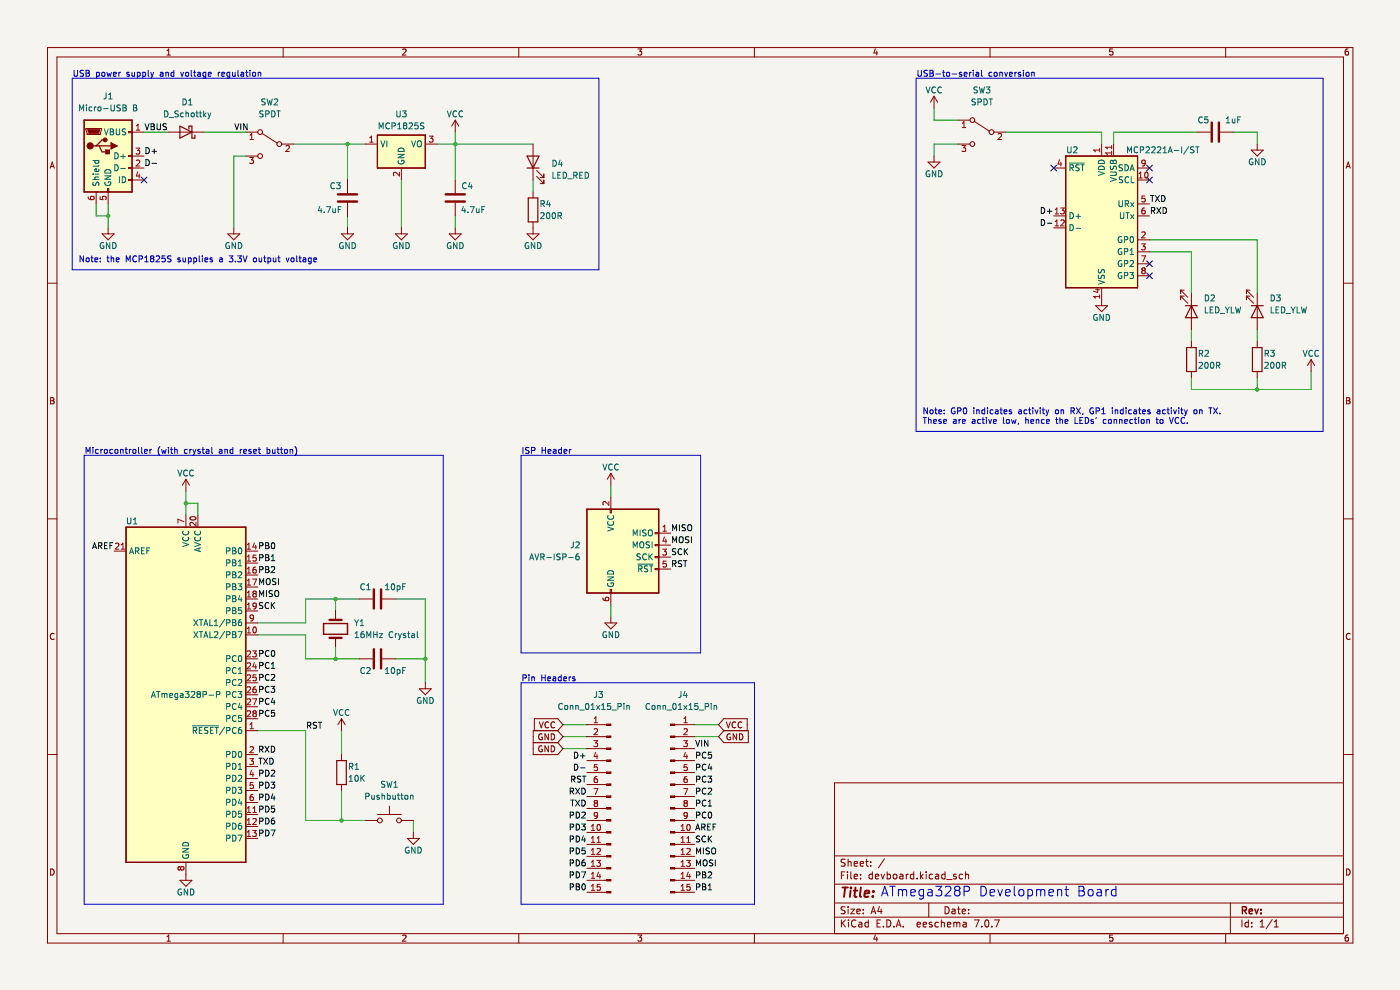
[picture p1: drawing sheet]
<svg xmlns="http://www.w3.org/2000/svg" width="297mm" height="210mm" viewBox="0 0 297 210" stroke-linecap="round" stroke-linejoin="round" font-family="sans-serif">
<path d="M.1 .1h296.9v209.9h-296.9z" fill-rule="evenodd" fill="#f5f4ef"/>
<g fill="none" stroke="#840000" stroke-width=".21">
<path d="M10.1 10.1h276.9v189.9h-276.9zM12.1 12.1h272.9v185.9h-272.9zM35.4 11.7h.8M35.4 10.8l.4-.4v1.3M60.1 10.1v2M85.4 10.5l.5-.1 .2 .4-.8 .9h.8M110.1 10.1v2M135.3 10.4h.8l-.4 .5 .4 .1v.6l-.2 .1-.6-.1M160 10.1v2M185.7 10.3l-.3 .9h.8M186 10.8v.9M210 10.1v2"/>
<path d="M236 10.4h-.6v.6l.6-.1v.7l-.1 .1-.5-.1M260 10.1v2M286 10.4h-.4l-.2 .3v.7l.2 .3 .4-.1v-.7h-.4l-.2 .2M10.6 35.7l.5-1.3 .4 1.3M10.8 35.3h.6M285.6 35.7l.4-1.3 .4 1.3M285.7 35.3h.6M10.1 60.1h2M285 60.1h2M10.7 84.4h.5l.2 .2-.2 .4 .2 .1 .1 .3-.3 .3h-.5zM10.7 85h.5M285.7 84.4h.4l.3 .2-.3 .4 .3 .1v.3l-.2 .3h-.5z"/>
<path d="M285.7 85h.4M10.1 110.1h2M285 110.1h2M11.5 134.5a.58 .58 0 0 0-.8 .5 .58 .58 0 0 0 .8 .5M286.4 134.5a.58 .58 0 0 0-.8 .5 .58 .58 0 0 0 .8 .5M10.1 160.1h2M285 166.1h-108v31.9M285 160.1h2M10.7 184.3a.66 .66 0 0 1 .8 .7 .66 .66 0 0 1-.8 .6zM35.4 198.7l.4-.4v1.3M35.4 199.6h.8M60.1 198v2"/>
<path d="M85.4 198.5l.5-.2 .2 .4-.8 .9h.8M110.1 198v2M135.3 198.3h.8l-.4 .5 .4 .2v.5l-.2 .1-.6-.1M160 198v2M177 194.5h108M177 191.5h108M177 187.6h108M177 181.6h108M178.5 185.7h.5M178.5 195.1v1.5M178.7 195.8l.7 .8M179.2 184.9h-.7v1.5"/>
<path d="M179.3 192.4l-.6-.1-.2 .2v.4l.6 .3 .2 .3-.3 .3h-.6M179.3 182.3l-.6-.1-.2 .2v.4l.6 .3 .2 .4-.3 .2h-.6M179.4 195.1l-.9 .9M179.8 184.9v.2M179.8 185.4v1M179.9 182.2v1.5M179.9 192.3v.2M179.9 192.8v1M179.9 182.9l.2-.2 .4 .1 .1 .9M180 195.1v.2M180 195.6v1M180.5 192.8h.8l-.8 1h.8"/>
<path d="M180.5 184.9v1.3l.2 .2M181.2 185.9l.7-.1-.1-.3-.4-.1-.2 .3 .1 .7h.5M181.2 183.2l.7-.1-.1-.3-.4-.1-.2 .3 .1 .7h.5M181.6 195.3a.71 .71 0 0 0-1 .5 .71 .71 0 0 0 .7 .8l.3-.1M181.8 193.3l.7-.1-.1-.3-.4-.1-.2 .2v.8h.6M182.2 195.7h.6v.9M182.5 183.2l.7-.1-.1-.3-.4-.1-.2 .3 .1 .7h.5M182.6 186.3v.1M182.6 185.5v.2M182.8 196l-.5 .1-.2 .2 .2 .3h.5M183.1 193.7v.1M183.1 192.9v.1"/>
<path d="M183.6 182.7h.6M183.8 182.2v1.3l.4 .2M184.2 195.7l-.4-.1-.3 .3 .1 .7h.6M184.2 195.1v1.5M184.7 183.6v.1M184.7 182.8v.2M184.8 193.8l.5-1.5 .5 1.5M184.9 193.4h.7M185.1 185.5l-.5-.1-.3 .3 .2 .7h.6M185.1 184.9v1.5M185.7 198.3l-.3 .9h.8M185.7 185.9l.7-.1-.1-.3-.4-.1-.2 .3 .1 .7h.5"/>
<path d="M186 198.8v.8M186.1 195.8h.5M186.6 192.3l-.4 1h.9M186.8 195.1h-.7v1.5h.7M186.9 185.4l.4 1 .3-1M186.9 192.8v1M187.4 196.5v.1M187.6 182.2l-1.3 1.9M188.1 195.1a.76 .76 0 0 1 .9 .8 .76 .76 0 0 1-.9 .7zM188.2 185.5l.4-.1 .3 .3-.1 .7h-.6M188.2 184.9v1.5M189.6 196.5v.1"/>
<path d="M189.6 185.5l.4-.1 .3 .3v.5l-.3 .2h-.4l-.1-.2zM190.1 196.6l.5-1.5 .5 1.5M190.3 196.2h.7M190.9 185.5h.6l.1 .9M191.6 185.8l-.5 .1-.3 .2 .3 .3h.5M191.6 196.5v.1M192.3 185.4v1M192.7 185.4l-.4 .3M193.8 185.5l-.4-.1-.3 .3 .2 .7h.5M193.8 184.9v1.5M194.6 186.3v.1M194.6 196.1l.7-.1-.1-.3-.4-.1-.2 .2v.8h.6"/>
<path d="M195.3 184.9v1.5M195.4 185.9l.4 .5M195.8 185.4l-.5 .6M195.8 196.1l.8-.1-.1-.3-.4-.1-.3 .2 .1 .8h.6M196.5 184.9v.2M196.5 185.4v1M197 191.5v3M197.7 195.7l-.4-.1-.2 .2 .1 .3 .5 .1v.4h-.6M197.8 185.5l-.4-.1-.3 .3 .2 .7h.5M198.5 185.5h.6v.9M199.1 195.7l-.5-.1-.3 .3 .2 .7h.6M199.1 185.8l-.5 .1-.2 .2 .2 .3h.5"/>
<path d="M199.7 195.8l.2-.2 .4 .1v.9M199.7 195.1v1.5M200.5 184.9v1.5M200.5 185.5l-.4-.1-.3 .3 .1 .7h.6M200.5 192.3a.76 .76 0 0 1 .9 .8 .76 .76 0 0 1-.9 .7zM200.8 186.6h1.2M201 196.1l.7-.1-.1-.3-.4-.1-.2 .2 .1 .8h.5M202 192.9h.6v.9M202.3 195.8l.5-.2 .2 .2M202.3 195.6v1M202.6 193.2l-.5 .1-.2 .2 .2 .3h.5M202.8 185.5l-.3-.1-.2 .3v.2l.5 .1v.4h-.5"/>
<path d="M203 195.8l.2-.2 .4 .1v.9M203 195.8v.8M203.1 192.8h.6M203.3 192.3v1.3l.4 .2M204.1 193.3l.7-.1v-.3l-.5-.1-.2 .2 .1 .8h.6M204.2 185.5l-.4-.1-.3 .3 .1 .7h.6M204.3 195.7h.6l.1 .9M204.8 184.9v1.5M204.8 185.6l.3-.2 .3 .1 .1 .9M205 196l-.5 .1-.2 .2 .2 .3h.5M205.5 193.7v.1M205.5 192.9v.1"/>
<path d="M206.7 195.1h1l-.6 1.5M208.3 196.5v.1M209.1 195.3l.2-.2a.8 .8 0 0 1 .5 .8 .8 .8 0 0 1-.5 .7l-.4-.5zM210 198v2M210.4 196.5v.1M211 195.1h1l-.7 1.5M236 198.3h-.6v.7l.6-.1v.6l-.1 .1-.5-.1M260 198v2M261 191.5v6.5M263.5 195.1v1.5M264.8 195.7l-.4-.1-.3 .3 .2 .7h.5M264.8 195.1v1.5"/>
<path d="M265.5 196.5v.1M265.5 195.7v.1M267.3 196.6h.9M267.3 195.6l.5-.5v1.5M269.9 195.1l-1.3 1.9M270.3 196.6h.9M270.3 195.6l.5-.5v1.5M285.7 184.3a.66 .66 0 0 1 .7 .7 .66 .66 0 0 1-.7 .6zM286 198.3l-.4 .1-.2 .3v.7l.2 .2 .4-.1v-.6l-.4-.1-.2 .3"/>
</g>
<path d="M263.6 193.1l.7-.1 .1-.2v-.3l-.8-.2v1.5M263.9 193.1l.5 .7M265 193.3l.7-.1-.1-.3-.4-.1-.2 .2 .1 .8h.5M266.2 192.8l.4 1 .3-1M267.5 193.7v.1M267.5 192.9v.1" fill="none" stroke="#840000" stroke-width=".3"/>
<path d="M178.7 188.3h1.2M179.3 188.3l-.2 2M180.5 188.9l-.2 1.4M180.5 188.3v.1M181.1 188.9h.8M181.5 188.3l-.2 1.7v.2l.4 .1M182.6 188.3l-.2 1.7 .3 .3M183.4 189.6l1-.2-.1-.4h-.7l-.2 1 .2 .3 .6-.1M185.2 190.1l-.1 .2M185.3 189v.2" fill="none" stroke="#840000" stroke-width=".4"/>
<path d="M124.5 108h15.2v17.8h-15.2z" fill-rule="evenodd" fill="#ffffc2"/>
<path d="M124.5 108h15.2v17.8h-15.2z" fill="none" stroke="#840000" stroke-width=".25"/>
<path d="M26.7 111.8h25.4v71.1h-25.4z" fill-rule="evenodd" fill="#ffffc2"/>
<path d="M26.7 111.8h25.4v71.1h-25.4z" fill="none" stroke="#840000" stroke-width=".25"/>
<path d="M17.9 25.5h10.1v15.2h-10.1z" fill-rule="evenodd" fill="#ffffc2"/>
<path d="M17.9 25.5h10.1v15.2h-10.1z" fill="none" stroke="#840000" stroke-width=".25"/>
<path d="M80.1 28.7h10.1v6.9h-10.1z" fill-rule="evenodd" fill="#ffffc2"/>
<path d="M80.1 28.7h10.1v6.9h-10.1z" fill="none" stroke="#840000" stroke-width=".25"/>
<path d="M226.1 33.1h15.2v27.9h-15.2z" fill-rule="evenodd" fill="#ffffc2"/>
<path d="M226.1 33.1h15.2v27.9h-15.2zM251.5 64.8h2.5M251.7 73.7h2.1v5.1h-2.1zM252.7 64.8l1.3 2.6h-2.5zM265.4 64.8h2.6M265.7 73.7h2v5.1h-2zM266.7 64.8l1.3 2.6h-2.6zM124.5 108h15.2v17.8h-15.2z" fill="none" stroke="#840000" stroke-width=".25"/>
<path d="M29.9 37.6l1.3 1.2M31.2 37.6l-1.3 1.2M222.9 35l1.3 1.3M224.2 35l-1.3 1.3M243.2 37.6l1.3 1.2M243.2 35l1.3 1.3M244.5 37.6l-1.3 1.2M244.5 35l-1.3 1.3M243.2 57.9l1.3 1.2M243.2 55.3l1.3 1.3M244.5 57.9l-1.3 1.2M244.5 55.3l-1.3 1.3" fill="none" stroke="#000084" stroke-width=".21"/>
<g fill="none" stroke="#009600" stroke-width=".21">
<path d="M30.6 28h5M43.3 28h8.8M52.1 33.1h-2.5v15.2M62.3 30.6h15.2M73.7 30.6v7.6M85.1 38.2v10.1M92.8 30.6h20.3M96.6 28v10.2M113.1 38.2v2.5M198.2 22.9v2.6h5M203.2 30.6h-5v2.5M213.4 28h20.3v2.6"/>
<path d="M254 28h-17.8v2.6M261.6 28h5.1v2.6M20.4 43.3v2.5h2.5M22.9 43.3v5M73.7 45.8v2.5M96.6 45.8v2.5M243.9 53.4h8.8v8.9M243.9 50.9h22.8v11.4M252.7 69.9v2.6M266.7 69.9v2.6M278.1 78.8v3.8h-25.4v-2.5M266.7 80.1v2.5"/>
<path d="M39.4 106.7h2.6v2.6M39.4 104.2v5.1M129.6 102.9v2.6M54.7 134.7h10.1v5.1h11.5M71.2 127.1v2.5M71.2 137.2v2.6M76.3 127.1h-11.5v5h-10.1M83.9 139.8h6.3M83.9 127.1h6.3v17.7M129.6 128.3v2.6M54.7 155h10.1v19h12.7M72.5 155v5.1"/>
<path d="M119.4 153.7h5.1M119.4 156.3h5.1M119.4 158.8h5.1M147.4 153.7h5M147.4 156.3h5M72.5 167.7v6.3M87.7 174v2.6"/>
</g>
<g fill="none" stroke="#0000c2" stroke-width=".21">
<path d="M15.3 16.6h111.7v40.6h-111.7zM15.7 14.9v1l.3 .3 .3-.1 .1-.2v-1M17.7 15h-.7v.4l.6 .2 .1 .3-.2 .3-.5-.1M18.3 14.9h.4l.2 .3-.2 .3 .2 .1 .1 .3-.3 .3h-.4zM18.3 15.5h.4M20.5 15.4l.4-.1 .2 .3-.1 .5h-.5M20.5 15.3v1.3M21.6 15.5l.2-.2 .4 .2-.1 .6h-.5zM22.7 15.3l.2 .9 .3-.6 .2 .6 .2-.9M24.1 15.8l.6-.2-.1-.2-.4-.1-.1 .2v.6h.5M25.2 15.3v.9M25.6 15.3l-.4 .3"/>
<path d="M27.4 15.4l-.3-.1-.2 .2 .1 .2 .4 .1v.3h-.5M28 15.3l.1 .8h.4M28.5 15.3v.9M29.1 15.4l.4-.1 .2 .3-.1 .5h-.5M29.1 15.3v1.3M30.3 15.4l.4-.1 .2 .3-.1 .5h-.5M30.3 15.3v1.3M31.4 14.9v1.1l.2 .2M32 15.3l.3 .9M32.3 16.2l-.3 .4M32.6 15.3l-.3 .9M34 15.4h.5l.1 .8"/>
<path d="M34.6 15.6l-.6 .3 .2 .3 .4-.1M35.2 15.5l.5-.1v.8M35.2 15.3v.9M36.9 15.4l-.4-.1-.2 .3 .1 .5h.5M36.9 14.9v1.3M38.3 15.3l.3 .9 .3-.9M39.4 15.5l.2-.2 .4 .2-.1 .6h-.5zM40.6 14.9v1.1l.2 .2M41.1 15.3h.4M41.2 14.9v1.1l.3 .2M42 15.4h.4l.1 .8M42.5 15.6l-.6 .3 .2 .3 .4-.1"/>
<path d="M43.1 16.5l.1 .1M43.7 15.4l-.4-.1-.3 .3 .2 .5h.5M43.7 15.3v1.1l-.3 .2M44.2 15.8l.6-.2-.1-.2-.3-.1-.2 .2 .1 .6h.4M46.3 15.3v.9M46.7 15.3l-.4 .3M47 15.8l.6-.2v-.2l-.4-.1-.2 .2 .1 .6h.5M48.2 16.5l.1 .1M48.7 15.4l-.3-.1-.3 .3 .1 .5h.5M48.7 15.3v1.1l-.2 .2M49.3 15.3l.1 .8h.5M49.9 15.3v.9"/>
<path d="M50.5 14.9v1.1l.2 .2M51.1 15.4h.5l.1 .8M51.7 15.6l-.6 .3 .2 .3 .4-.1M52.1 15.3h.5M52.3 14.9v1.1l.3 .2M53 14.9v.1M53 15.3v.9M53.6 15.5l.2-.2 .4 .2-.1 .6h-.5zM54.8 15.5l.5-.1v.8M54.8 15.3v.9M194.3 16.6h86.4v74.9h-86.4zM194.7 14.9v1l.3 .3 .3-.1 .2-.2v-1"/>
<path d="M196.7 15h-.6v.4l.5 .2 .1 .3-.2 .3-.5-.1M197.3 14.9h.4l.2 .3-.2 .3 .2 .1 .1 .3-.2 .3h-.5zM197.3 15.5h.4M198.6 15.7h.9M199.9 15.3h.5M200.1 14.9v1.1l.3 .2M200.9 15.5l.1-.2 .4 .2-.1 .6h-.4zM202 15.7h1M204 15.4l-.3-.1-.2 .2 .1 .2 .4 .1v.3h-.5M204.5 15.8l.6-.2v-.2l-.4-.1-.2 .2 .1 .6h.5M205.7 15.3v.9M206.1 15.3l-.4 .3"/>
<path d="M206.5 14.9v.1M206.5 15.3v.9M207.1 15.4h.5v.8M207.6 15.6l-.6 .3 .2 .3 .4-.1M208.2 14.9v1.1l.2 .2M210.4 15.4l-.4-.1-.2 .3 .1 .5h.5M210.9 15.5l.2-.2 .4 .2-.1 .6h-.5zM212.1 15.5l.5-.1v.8M212.1 15.3v.9M213.1 15.3l.3 .9 .3-.9M214.2 15.8l.6-.2-.1-.2-.4-.1-.1 .2v.6h.5M215.3 15.3v.9"/>
<path d="M215.7 15.3l-.4 .3M216.5 15.4l-.3-.1-.2 .2 .1 .2 .4 .1v.3h-.5M217.1 14.9v.1M217.1 15.3v.9M217.7 15.5l.2-.2 .4 .2-.1 .6h-.5zM218.9 15.5l.5-.1v.8M218.9 15.3v.9M17.7 54.3v1.2l-.7-1.2v1.2M18.3 54.8l.2-.1 .4 .1-.1 .7-.5-.1zM19.3 54.7h.5M19.5 54.3v1.1l.3 .1M20.1 55.1l.6-.1v-.2l-.4-.1-.2 .2 .1 .6h.5"/>
<path d="M21.3 55.4v.1M21.3 54.8v.1M22.7 54.7h.5M22.9 54.3v1.1l.3 .1M23.6 54.8h.5v.7M23.6 54.3v1.2M24.7 55.1l.6-.1-.1-.2-.4-.1-.1 .2v.6h.5M26.8 55.5v-1.2l.4 .9 .4-.9v1.2M29 54.4a.56 .56 0 0 0-.8 .5 .56 .56 0 0 0 .8 .5M29.5 54.9h.6l.1-.5-.7-.1v1.2M30.7 55.5h.7M30.7 54.6l.4-.3v1.2"/>
<path d="M32.2 54.8l-.3-.2 .3-.3h.2l.2 .2-.2 .3M32.2 54.8l-.3 .3 .1 .3 .2 .1h.3l.1-.2v-.2l-.2-.3M32.2 54.8h.2M33.1 54.4l.5-.1 .3 .3-.8 .9h.8M35 54.3h-.6l-.1 .6 .6-.1 .1 .6-.2 .1-.5-.1M36.3 54.3l-.7 .1v.4l.6 .2 .1 .3-.3 .2h-.4M38.2 54.8l-.3-.1-.2 .2 .1 .2 .4 .1v.3h-.5M38.8 54.7l.1 .8 .5-.1M39.4 54.7v.8M40 54.8l.3-.1 .3 .2-.2 .6h-.4M40 54.7v1.3M41.1 54.8l.4-.1 .2 .2-.1 .6h-.5"/>
<path d="M41.1 54.7v1.3M42.3 54.3v1.1l.1 .1M42.9 54.3v.1M42.9 54.7v.8M43.5 55.1l.6-.1-.1-.2-.3-.1-.2 .2v.6h.5M45 54.8l-.3-.1-.1 .2v.2l.4 .1v.3h-.4M46.6 54.8h.5l.1 .7M47.2 55l-.6 .2 .1 .3h.5M48.6 54.3h.8l-.4 .5 .3 .1v.5l-.1 .1-.6-.1M49.9 55.4v.1M50.4 54.3h.8l-.4 .5 .3 .1v.5l-.1 .1-.6-.1M51.6 54.3l.4 1.2 .4-1.2"/>
<path d="M53.8 54.8l.2-.1 .4 .1-.1 .7-.5-.1zM55 54.7v.8l.5-.1M55.5 54.7v.8M55.9 54.7h.5M56.1 54.3v1.1l.3 .1M56.8 54.8l.4-.1 .2 .2-.1 .6h-.5M56.8 54.7v1.3M58 54.7v.8l.5-.1M58.5 54.7v.8M58.9 54.7h.5M59.1 54.3v1.1l.3 .1M60.7 54.7l.3 .8 .3-.8"/>
<path d="M61.8 54.8l.2-.1 .3 .1v.7l-.5-.1zM62.9 54.3v1.1l.2 .1M63.4 54.7h.5M63.6 54.3v1.1l.3 .1M64.3 54.8h.5l.1 .7M64.9 55l-.6 .2 .2 .3h.4M66 54.8l-.3-.1-.3 .2 .1 .6h.5M66 54.7v1l-.2 .3-.3-.1M66.6 55.1l.6-.1-.1-.2-.4-.1-.1 .2v.6h.5M17.9 96.6h76.1v95.2h-76.1zM18.3 96.2v-1.3l.4 .9 .4-.9v1.3M19.7 94.9v.1"/>
<path d="M19.7 95.3v.9M20.9 95.4l-.4-.1-.2 .3 .1 .5h.5M21.4 95.3v.9M21.8 95.3l-.4 .3M22.2 95.4l.2-.1 .3 .1v.7h-.5zM23.9 95.4l-.4-.1-.2 .3 .1 .5h.5M24.4 95.4l.2-.1 .4 .1-.1 .7h-.5zM25.6 95.4h.5v.8M25.6 95.3v.9M26.5 95.3h.5M26.7 94.9v1.1l.3 .2M27.4 95.3v.9"/>
<path d="M27.8 95.3l-.4 .3M28.2 95.4l.2-.1 .4 .1-.1 .7h-.5zM29.4 94.9v1.1l.2 .2M30 94.9v1.1l.2 .2M30.7 95.7l.6-.1-.1-.2-.4-.1-.1 .2v.6h.5M31.8 95.3v.9M32.2 95.3l-.4 .3M33.9 94.7a1.46 1.46 0 0 0 0 2M34.3 95.3l.2 .9 .3-.6 .2 .6 .2-.9M35.7 94.9v.1M35.7 95.3v.9M36.2 95.3h.4"/>
<path d="M36.3 94.9v1.1l.3 .2M37.1 95.4h.4l.1 .8M37.1 94.9v1.3M39.7 95.4l-.3-.1-.3 .3 .1 .5h.5M40.3 95.3v.9M40.6 95.3l-.3 .3M40.9 95.3l.3 .9M41.2 96.2l-.3 .4M41.5 95.3l-.3 .9M42.4 95.4l-.3-.1-.1 .2v.2l.4 .1v.3h-.4M42.9 95.3h.5M43 94.9v1.1l.4 .2"/>
<path d="M43.8 95.4h.5v.8M44.3 95.6l-.6 .3 .2 .3 .4-.1M44.9 94.9v1.1l.2 .2M46.6 95.4h.4l.1 .8M47.1 95.6l-.6 .3 .2 .3 .4-.1M47.7 95.4h.5v.8M47.7 95.3v.9M49.4 95.4l-.4-.1-.2 .3 .1 .5h.5M49.4 94.9v1.3M51 95.3v.9M51.3 95.3l-.3 .3M51.7 95.7l.6-.1-.1-.2-.3-.1-.2 .2 .1 .6h.4"/>
<path d="M53.3 95.4l-.3-.1-.2 .2v.2l.5 .1v.3h-.5M53.8 95.7l.6-.1v-.2l-.4-.1-.2 .2 .1 .6h.5M54.8 95.3h.5M55 94.9v1.1l.3 .2M56.7 95.4l.3-.1 .3 .3-.2 .5h-.4M56.7 94.9v1.3M57.8 95.3l.1 .8h.4M58.3 95.3v.9M58.8 95.3h.5M58.9 94.9v1.1l.4 .2M59.5 95.3h.5M59.7 94.9v1.1l.3 .2"/>
<path d="M60.4 95.4l.2-.1 .3 .1v.7h-.5zM61.5 95.4h.5l.1 .8M61.5 95.3v.9M62.6 94.7a1.46 1.46 0 0 1 0 2M110.5 96.6h38.1v41.9h-38.1zM110.9 94.9v1.3M112.2 95h-.6v.4l.5 .2 .1 .3-.2 .3-.5-.1M112.8 95.6l.6-.1v-.5l-.6-.1v1.3M115 94.9v1.3M115 95.5h.7M115.7 94.9v1.3M116.3 95.7l.6-.1-.1-.2-.4-.1-.1 .2v.6h.5"/>
<path d="M117.4 95.4h.5l.1 .8M118 95.6l-.6 .3 .1 .3 .5-.1M119.1 95.4l-.4-.1-.2 .3 .1 .5h.5M119.1 94.9v1.3M119.7 95.7l.6-.1-.1-.2-.4-.1-.1 .2v.6h.5M120.8 95.3v.9M121.2 95.3l-.4 .3M195.8 88.6h.8M196.2 88.6v1.2M196.7 86.5v1.3l-.7-1.3v1.3M197 89.1l.5-.1v.8M197 88.6v1.2"/>
<path d="M197.4 87l.3-.1 .2 .3v.3l-.2 .3-.4-.3zM198.1 89.4l.6-.1-.1-.3h-.3l-.2 .2v.6h.5M198.3 86.9h.5M198.5 86.5v1.1l.3 .2M199.2 87.4l.6-.2-.1-.2-.4-.1-.1 .2v.6h.5M199.6 89h-.3l-.1 .2v.1l.4 .2v.3h-.4M200.2 89.4l.6-.1-.1-.3h-.3l-.2 .2v.6h.5M200.3 87.7v.1M200.3 87v.1M202.3 89h.5v.8M202.5 86.6a.58 .58 0 0 0-.7 .6 .58 .58 0 0 0 .8 .5v-.5h-.2M202.8 89.3l-.6 .2 .2 .3h.4"/>
<path d="M203.1 87.2l.7-.1v-.5l-.7-.1v1.3M203.5 89v.8M203.8 89l-.3 .2M204.2 89.4l.6-.1-.1-.3h-.3l-.2 .2v.6h.5M204.5 86.6l.2-.1a.68 .68 0 0 1 .4 .6 .68 .68 0 0 1-.4 .7l-.3-.5zM206.3 89h.5v.8M206.6 86.5v.1M206.6 86.9v.9M206.8 89.3l-.6 .2 .2 .3h.4M207.2 87.1l.5-.1v.8M207.2 86.9v.9M208 89h-.4l-.2 .2 .1 .6h.5"/>
<path d="M208.3 89h.5M208.5 88.6v1l.3 .2M208.9 87l-.4-.1-.2 .3 .1 .5h.5M208.9 86.5v1.3M209.3 88.6v.1M209.3 89v.8M209.5 86.5v.1M209.5 86.9v.9M209.7 89l.3 .8 .3-.8M210.6 87l-.3-.1-.3 .3 .2 .5h.4M210.8 89.4l.6-.1-.1-.3h-.4l-.1 .2v.6h.5M211.2 87h.5v.8"/>
<path d="M211.7 87.2l-.6 .3 .2 .3 .4-.1M212.2 86.9h.4M212.3 86.5v1.1l.3 .2M212.9 88.6v1l.2 .2M213 87.4l.6-.2-.1-.2-.3-.1-.2 .2 .1 .6h.4M213.5 89.1l.2-.1 .4 .1-.1 .7-.5-.1zM214.6 89l.2 .8 .3-.6 .2 .6 .2-.8M214.6 87l-.3-.1-.2 .2 .1 .2 .4 .1v.3h-.5M216.1 89.8l-.1 .2M216.1 87h.5l.1 .8M216.7 87.2l-.6 .3 .2 .3 .4-.1M217.6 89.1l.5-.1v.8"/>
<path d="M217.6 88.6v1.2M217.8 87l-.3-.1-.3 .3 .2 .5h.4M218.2 86.9h.5M218.4 86.5v1.1l.3 .2M218.7 89.4l.6-.1-.1-.3h-.3l-.2 .2v.6h.5M219.1 86.5v.1M219.1 86.9v.9M219.6 86.9l.3 .9 .3-.9M219.8 89.1l.5-.1 .1 .8M219.8 89v.8M220.7 86.5v.1M220.7 86.9v.9"/>
<path d="M221.1 86.9h.5M221.3 86.5v1.1l.3 .2M221.5 89h-.3l-.3 .2 .1 .6h.5M221.9 86.9l.3 .9M222 89.4l.6-.1v-.3h-.4l-.2 .2 .1 .6h.5M222.2 87.8l-.3 .4M222.5 86.9l-.3 .9M223.9 87.1l.2-.2 .4 .2-.1 .6h-.5zM223.9 89h.5M224.1 88.6v1l.3 .2M224.9 89.1l.4-.1 .1 .8M224.9 88.6v1.2"/>
<path d="M225.1 87.1l.5-.1v.8M225.1 86.9v.9M225.9 89.4l.6-.1v-.3h-.4l-.2 .2 .1 .6h.5M227.2 87.2l.6-.1 .1-.5-.7-.1v1.3M227.5 87.2l.4 .6M228.1 88.6v1.2h.6M228.4 86.5l.8 1.3M229.1 89.2h.4M229.2 86.5l-.8 1.3M229.7 88.6h-.6v1.2h.6M229.8 87.7l-.2 .3M230.2 88.6a.64 .64 0 0 1 .8 .6 .64 .64 0 0 1-.8 .6z"/>
<path d="M231.9 86.6a.58 .58 0 0 0-.7 .6 .58 .58 0 0 0 .8 .5v-.5h-.3M231.9 89h-.3l-.2 .2 .1 .1 .4 .2v.3h-.5M232.5 87.2l.6-.1 .1-.5-.7-.1v1.3M232.6 88.6l-.1 .2M233.7 87.8h.8M233.7 86.9l.4-.4v1.3M234.6 89h-.3l-.3 .2 .2 .6h.4M235.2 89.1l.2-.1 .3 .1v.7l-.5-.1zM236 86.5v.1M236 86.9v.9M236.3 89.1l.5-.1 .1 .8M236.3 89v.8"/>
<path d="M236.6 87.1l.5-.1v.8M236.6 86.9v.9M237.5 89.1l.5-.1v.8M237.5 89v.8M238.3 87l-.4-.1-.2 .3 .1 .5h.5M238.3 86.5v1.3M238.6 89.4l.6-.1-.1-.3h-.3l-.2 .2v.6h.5M238.9 86.5v.1M238.9 86.9v.9M240 87l-.3-.1-.3 .3 .1 .5h.5M240.3 89h-.4l-.2 .2 .1 .6h.5M240.6 87h.5v.8"/>
<path d="M240.6 89h.5M240.8 88.6v1l.3 .2M241.1 87.2l-.6 .3 .2 .3 .4-.1M241.5 86.9h.5M241.5 88.6v.1M241.5 89v.8M241.7 86.5v1.1l.3 .2M242.1 89.1l.2-.1 .4 .1-.1 .7-.5-.1zM242.4 87.4l.6-.2-.1-.2-.3-.1-.2 .2v.6h.5M243.3 89.1l.5-.1v.8M243.3 89v.8M244 87l-.3-.1-.2 .2v.2l.5 .1v.3h-.5"/>
<path d="M245.2 89h.5M245.4 88.6v1l.3 .2M245.5 87h.5l.1 .8M246.1 87.2l-.6 .3 .2 .3 .4-.1M246.1 89.1l.2-.1 .4 .1-.1 .7-.5-.1zM247.2 87l-.3-.1-.3 .3 .1 .5h.5M247.6 86.9h.5M247.8 86.5v1.1l.3 .2M248.1 88.6l.4 1.2 .4-1.2M248.5 86.5v.1M248.5 86.9v.9M249 86.9l.3 .9 .3-.9"/>
<path d="M250.1 88.7a.56 .56 0 0 0-.8 .5 .56 .56 0 0 0 .8 .5M250.1 86.5v.1M250.1 86.9v.9M250.5 86.9h.5M250.7 86.5v1.1l.3 .2M251.3 86.9l.3 .9M251.3 88.7a.56 .56 0 0 0-.8 .5 .56 .56 0 0 0 .8 .5M251.6 87.8l-.3 .4M251.9 89.7v.1M251.9 86.9l-.3 .9M253.3 87.1l.2-.2 .4 .2-.1 .6h-.5zM254.5 87.1l.5-.1v.8"/>
<path d="M254.5 86.9v.9M256.4 86.5h.7M256.8 86.5v1.3M257.4 86.5l.9 1.3M258.3 86.5l-.9 1.3M258.8 87.7v.1M110.5 144.8h49.6v47h-49.6zM110.9 143.8h.7v-.5l-.7-.1v1.2M112.2 143.2v.1M112.2 143.6v.8M112.8 143.6v.8M112.8 143.7l.5-.1 .1 .8"/>
<path d="M114.9 143.2v1.2M114.9 143.8h.8M115.7 143.2v1.2M116.2 144l.6-.1-.1-.3h-.3l-.2 .2 .1 .6h.4M117.4 143.6h.4l.1 .8M117.9 143.9l-.6 .2 .2 .3h.4M119 143.6h-.3l-.3 .2 .2 .6h.4M119 143.2v1.2M119.6 144l.6-.1-.1-.3h-.3l-.2 .2 .1 .6h.4M120.7 143.6v.8M121.1 143.6l-.4 .2M121.9 143.6h-.3l-.1 .2v.1l.4 .2v.3h-.4"/>
<path d="M187 190l.7-2 .7 2M187.2 189.5h1M188.8 188h1.1M189.3 188v2M190.6 188.7v1.3M190.6 188.9a.5 .5 0 0 1 .9 .1M191.5 189l.3-.3 .4 .1 .1 1.2M191.5 189v1M193.2 189.4l1-.2-.1-.4-.6-.1-.3 .3 .1 .9h.8M195.9 188.8l-.6-.1-.4 .4v.5l.2 .3h.8M195.9 188.7v1.6a.55 .55 0 0 1-.9 .3M196.9 188.8h.8l.1 1.2"/>
<path d="M197.8 189.2l-.7 .1a.4 .4 0 0 0-.3 .3 .4 .4 0 0 0 .3 .4l.7-.1M198.5 188h1.3l-.7 .8a.55 .55 0 0 1 .7 .4v.4l-.2 .3-.8 .1-.3-.2M200.6 188.2l.3-.2 .6 .1a.55 .55 0 0 1 .1 .8l-1.1 1.1h1.2M202.9 188.9l-.4-.4 .4-.5h.4l.4 .4-.4 .5M202.9 188.9l-.4 .4v.3l.4 .4 .6-.1 .2-.3-.1-.5-.3-.2M202.9 188.9h.4M204.5 189.1h.8a.55 .55 0 0 0 .4-.6 .55 .55 0 0 0-.4-.5h-.8v2M208.1 188a1.03 1.03 0 0 1 1.2 1 1.03 1.03 0 0 1-1.2 1zM210 189.4l1-.2-.1-.4-.6-.1-.3 .3 .1 .9h.8M211.7 188.7l.5 1.3 .5-1.3M213.3 189.4l1-.2-.1-.4-.6-.1-.3 .3 .1 .9h.8M215.2 188v1.7l.3 .3"/>
<path d="M216.3 188.8a.55 .55 0 0 1 .9 .3v.5a.55 .55 0 0 1-.5 .5 .55 .55 0 0 1-.6-.5v-.5zM218.1 188.8l.5-.1 .4 .4v.5l-.2 .3h-.7M218.1 188.7v2M219.9 188.9a.5 .5 0 0 1 .9 .1M219.9 188.7v1.3M220.8 189l.3-.3 .5 .1v1.2M220.8 189v1M222.5 189.4l1-.2-.1-.4-.6-.1-.3 .3 .1 .9h.8M224.4 188.9a.5 .5 0 0 1 .8 .1v1M224.4 188.7v1.3M225.9 188.7h.8M226.2 188v1.7l.1 .2 .4 .1"/>
<path d="M228.9 188h.7l.3 .2 .1 .4-.4 .4a.54 .54 0 0 1 .5 .5 .54 .54 0 0 1-.4 .5h-.8zM228.9 189h.7M231 188.8a.55 .55 0 0 1 .9 .3v.5a.55 .55 0 0 1-.5 .5 .55 .55 0 0 1-.6-.5v-.5zM232.8 188.8h.7l.1 1.2M233.6 189.2l-.6 .1a.4 .4 0 0 0-.3 .3 .4 .4 0 0 0 .3 .4l.6-.1M234.6 188.7v1.3M235.2 188.7l-.4 .1-.2 .3M236.7 188.8l-.5-.1-.4 .4v.5l.2 .3h.7M236.7 188v2"/>
</g>
<g fill="none" stroke="#0f0f0f" stroke-width=".21">
<path d="M30.8 26.2l.4 1.3 .4-1.3M31 33.9a.64 .64 0 0 1 .7 .6 .64 .64 0 0 1-.7 .6zM31 31.3a.64 .64 0 0 1 .7 .7 .64 .64 0 0 1-.7 .6zM32 26.2h.5l.2 .3-.2 .3 .2 .2 .1 .3-.3 .2h-.5zM32 26.8h.5M32.2 34.6h1M32.2 32.1h1M32.7 31.6v1M33.3 26.2v1.1l.3 .2h.3l.1-.2v-1.1M35.3 26.3l-.7 .1v.3l.6 .3 .1 .3-.2 .2h-.5M49.8 26.2l.4 1.3 .5-1.3M51.1 26.2v1.3"/>
<path d="M52.4 26.2v1.3l-.7-1.3v1.3M220.9 44a.64 .64 0 0 1 .7 .7 .64 .64 0 0 1-.7 .6zM220.9 46.6a.64 .64 0 0 1 .7 .6 .64 .64 0 0 1-.7 .6zM222.2 44.8h.9M222.2 47.3h.9M222.7 44.3v1M244.1 41.5h.7M244.3 44.7l.6-.1v-.5l-.6-.1v1.3M244.4 41.5v1.2M244.6 44.7l.4 .6M245.1 41.5l.9 1.2M245.4 44l.9 1.3"/>
<path d="M246 41.5l-.9 1.2M246.3 44l-.9 1.3M246.4 41.5a.64 .64 0 0 1 .8 .6 .64 .64 0 0 1-.8 .6zM246.7 44a.64 .64 0 0 1 .8 .7 .64 .64 0 0 1-.8 .6zM19.6 116.4l.5-1.3 .4 1.3M19.8 116h.6M20.9 115.8l.6-.1 .1-.5-.7-.1v1.3M21.2 115.8l.4 .6M22.2 115.7h.4M22.8 115.1h-.6v1.3h.6M23.3 115.7h.4M23.9 115.1h-.6v1.3"/>
<path d="M55.1 115.8l.6-.1v-.5l-.6-.1v1.3M55.1 118.3h.6v-.5l-.6-.1v1.2M56.3 115.1h.5l.2 .3-.2 .3 .2 .1 .1 .3-.3 .3h-.5zM56.3 117.7h.5l.2 .2-.2 .4 .2 .1 .1 .3-.3 .2h-.5zM56.3 115.7h.5M56.3 118.3h.5M57.6 118l.3-.3v1.2M57.6 118.9h.7M57.7 115.2l.2-.1a.68 .68 0 0 1 .4 .7 .68 .68 0 0 1-.4 .6l-.3-.5zM142.7 112.6v-1.3l.4 .9 .4-.9v1.3M142.7 115.1v-1.3l.4 1 .4-1v1.3M142.7 119.6l.6-.1 .1-.5-.7-.1v1.3"/>
<path d="M143 119.6l.4 .6M143.4 116.4l-.7 .1v.4l.5 .2 .2 .3-.3 .3-.5-.1M144.1 111.3v1.3M144.3 113.9l.1-.1a.43 .43 0 0 1 .5 .5v.4a.42 .42 0 0 1-.4 .4 .42 .42 0 0 1-.4-.4zM144.6 116.5a.56 .56 0 0 0-.8 .5 .56 .56 0 0 0 .8 .5M144.6 119h-.6v.4l.5 .3 .1 .3-.2 .2-.5-.1M145 118.9h.7M145.2 116.4v1.3M145.3 118.9v1.3M145.3 116.9l.6 .8M145.4 111.4h-.7v.4l.6 .2 .1 .3-.2 .3-.5-.1M145.9 116.4l-.7 .7"/>
<path d="M146 111.5l.2-.2a.43 .43 0 0 1 .5 .4v.5a.42 .42 0 0 1-.4 .4 .42 .42 0 0 1-.4-.4zM146.1 113.9l-.6 .1v.3l.5 .3 .1 .3-.2 .2h-.5M146.7 113.8v1.3M55.1 120.9l.6-.1v-.5l-.6-.1v1.3M55.1 124v-1.3l.4 .9 .4-.9v1.3M55.1 126.5v-1.2l.4 .9 .4-.9v1.2M55.1 138.6h.6v-.5l-.6-.1v1.2M55.7 127.9h-.6v.4l.5 .2 .1 .3-.2 .3-.5-.1M56.3 120.2h.5l.2 .2-.2 .4 .2 .1 .1 .3-.3 .3h-.5zM56.3 120.8h.5M56.5 125.3v1.2M56.5 122.9l.3-.2a.43 .43 0 0 1 .5 .5v.4a.42 .42 0 0 1-.4 .4 .42 .42 0 0 1-.4-.4z"/>
<path d="M57 127.9a.56 .56 0 0 0-.8 .6 .56 .56 0 0 0 .8 .5M57.1 138.1a.56 .56 0 0 0-.8 .5 .56 .56 0 0 0 .8 .5M57.6 127.8v1.3M57.6 120.3l.4-.1 .3 .4-.8 .9h.8M57.7 138.1l.2-.1a.68 .68 0 0 1 .4 .6 .68 .68 0 0 1-.4 .6l-.3-.4zM57.7 128.4l.6 .7M57.8 125.3l-.7 .1v.4l.6 .2 .1 .3-.2 .2h-.5M58.3 127.8l-.7 .7M58.3 125.5l.3-.2a.43 .43 0 0 1 .5 .4v.4a.42 .42 0 0 1-.4 .5 .42 .42 0 0 1-.4-.5zM58.5 122.8l-.6 .1v.3l.5 .3 .1 .3-.2 .2-.5-.1M59.1 122.7v1.3M55.1 141.2l.6-.1v-.5l-.6-.1v1.3"/>
<path d="M55.1 143.7h.6v-.5l-.6-.1v1.2M55.1 146.3l.6-.1v-.5l-.6-.1v1.3M55.1 148.8l.6-.1v-.4l-.6-.2v1.3M55.1 151.3h.6v-.5l-.6-.1v1.2M55.1 159l.6-.1v-.5l-.6-.1v1.3M55.4 159l.4 .6M56.2 158.3l.9 1.3M57.1 140.6a.56 .56 0 0 0-.8 .5 .56 .56 0 0 0 .8 .6M57.1 143.2a.56 .56 0 0 0-.8 .5 .56 .56 0 0 0 .8 .5M57.1 145.7a.56 .56 0 0 0-.8 .5 .56 .56 0 0 0 .8 .5M57.1 148.3a.56 .56 0 0 0-.8 .5 .56 .56 0 0 0 .8 .5M57.1 150.8a.56 .56 0 0 0-.8 .5 .56 .56 0 0 0 .8 .5"/>
<path d="M57.1 158.3l-.9 1.3M57.5 145.6h.8l-.4 .5 .3 .1v.5l-.2 .2-.5-.2M57.6 158.3a.64 .64 0 0 1 .7 .6 .64 .64 0 0 1-.7 .7zM57.6 141.8h.7M57.6 140.9l.3-.4v1.3M57.6 143.2l.4-.1 .3 .3-.8 .9h.8M57.9 148.1l-.3 .9h.7M58.2 148.6v.8M58.2 150.7h-.6v.6l.6-.1v.6l-.2 .1-.4-.1M65.2 153.9l.6-.1 .1-.5-.7-.1v1.3M65.5 153.9l.5 .6M67.2 153.3h-.7v.4l.6 .2 .1 .3-.3 .3-.5-.1"/>
<path d="M67.5 153.2h.8M67.9 153.2v1.3M121.9 159.6a.64 .64 0 0 1 .7 .6 .64 .64 0 0 1-.7 .6zM123.6 159.9v.9M147.6 157l.4 1.3 .4-1.3M148.9 157v1.3M149.8 159.7a.56 .56 0 0 0-.8 .5 .56 .56 0 0 0 .8 .5M150.2 157v1.3l-.7-1.3v1.3M150.9 159.6h-.6l-.1 .6 .6-.1 .1 .6-.2 .1-.5-.1M54.9 160.8h.7M55.1 169.1l.6-.1v-.4l-.6-.2v1.3M55.1 166.6l.6-.1v-.5l-.6-.1v1.3"/>
<path d="M55.1 164h.6v-.5l-.6-.1v1.2M55.1 174.2l.6-.1v-.5l-.6-.1v1.3M55.1 176.7h.6v-.5l-.6-.1v1.2M55.1 171.6h.6v-.5l-.6-.1v1.3M55.3 160.8v1.3M55.9 160.8l.9 1.3M56.3 165.9a.64 .64 0 0 1 .8 .6 .64 .64 0 0 1-.8 .7zM56.3 168.4a.64 .64 0 0 1 .8 .7 .64 .64 0 0 1-.8 .6zM56.3 163.4a.64 .64 0 0 1 .8 .6 .64 .64 0 0 1-.8 .6zM56.3 171a.64 .64 0 0 1 .8 .6 .64 .64 0 0 1-.8 .7zM56.3 173.5a.64 .64 0 0 1 .8 .7 .64 .64 0 0 1-.8 .6zM56.3 176.1a.64 .64 0 0 1 .8 .6 .64 .64 0 0 1-.8 .6z"/>
<path d="M56.8 160.8l-.9 1.3M57.3 160.8a.64 .64 0 0 1 .7 .7 .64 .64 0 0 1-.7 .6zM57.5 165.9h.8l-.4 .5 .3 .1v.6l-.2 .1-.5-.1M57.5 176.1h.8l-.5 1.2M57.6 163.5l.4-.1 .3 .3-.8 .9h.8M57.9 168.4l-.3 .9h.7M58.2 173.5l-.4 .1-.2 .2v.8l.2 .2 .4-.1v-.6l-.4-.1-.2 .2M58.2 168.9v.8M58.2 171h-.6v.6l.6-.1v.6l-.2 .2-.4-.2M121 167.8h.6v-.5l-.6-.1v1.2M121 172.9h.6v-.5l-.6-.1v1.2M121 175.5l.6-.1v-.5l-.6-.1v1.3"/>
<path d="M121 178l.6-.1v-.4l-.6-.2v1.3M121.1 169.7h.7M121.3 165.3l.6-.1v-.4l-.6-.2v1.3M121.3 167.8l.4 .6M121.4 169.7v1.3M121.6 165.3l.4 .6M121.9 162.1a.64 .64 0 0 1 .7 .6 .64 .64 0 0 1-.7 .7zM122.1 167.2l.9 1.2M122.1 169.7l.9 1.3M122.2 179.9a.64 .64 0 0 1 .8 .6 .64 .64 0 0 1-.8 .6zM122.2 172.3a.64 .64 0 0 1 .8 .6 .64 .64 0 0 1-.8 .6zM122.2 174.8a.64 .64 0 0 1 .8 .6 .64 .64 0 0 1-.8 .7z"/>
<path d="M122.2 177.3a.64 .64 0 0 1 .8 .7 .64 .64 0 0 1-.8 .6zM123 167.2l-.9 1.2M123 169.7l-.9 1.3M123.1 160.3h1M123.1 162.9h1M123.2 164.7l-.7 .1v.3l.6 .3 .1 .3-.2 .2-.5-.1M123.4 174.8h.8l-.5 .5 .4 .1v.5l-.2 .2-.5-.2M123.4 167.2a.64 .64 0 0 1 .8 .6 .64 .64 0 0 1-.8 .6zM123.4 169.7a.64 .64 0 0 1 .8 .6 .64 .64 0 0 1-.8 .7zM123.4 172.4l.5-.1 .3 .3-.8 .9h.8M123.6 164.6h.7M123.7 177.3l-.3 .9h.8"/>
<path d="M123.9 164.6v1.3M124 177.8v.8M124.1 179.9h-.6l-.1 .6 .6-.1 .1 .6-.2 .1-.5-.1M147.6 176.1l.4-1.3 .4 1.3M147.7 175.7h.6M147.8 160.2h.6v-.5l-.6-.1v1.2M147.8 162.8l.6-.1v-.5l-.6-.1v1.3M147.8 165.3l.6-.1v-.4l-.6-.2v1.3M147.8 167.8h.6v-.5l-.6-.1v1.2M147.8 170.4l.6-.1v-.5l-.6-.1v1.3M147.8 172.9h.6v-.5l-.6-.1v1.2M148.4 177.4l-.6 .1v.3l.5 .3 .1 .3-.2 .2-.5-.1"/>
<path d="M148.9 175.5l.6-.1v-.5l-.6-.1v1.3M149.2 175.5l.4 .6M149.2 179.9v1.2M149.7 177.5a.56 .56 0 0 0-.8 .5 .56 .56 0 0 0 .8 .5M149.8 167.3a.56 .56 0 0 0-.8 .5 .56 .56 0 0 0 .8 .5M149.8 162.2a.56 .56 0 0 0-.8 .5 .56 .56 0 0 0 .8 .5M149.8 164.8a.56 .56 0 0 0-.8 .5 .56 .56 0 0 0 .8 .5M149.8 169.8a.56 .56 0 0 0-.8 .5 .56 .56 0 0 0 .8 .6M149.8 172.4a.56 .56 0 0 0-.8 .5 .56 .56 0 0 0 .8 .5M150.1 175.4h.4M150.2 164.6h.8l-.5 .5 .4 .1v.6l-.2 .1-.5-.1M150.2 177.3v1.3"/>
<path d="M150.2 167.3l.5-.1 .3 .3-.8 .9h.8M150.2 170.1l.4-.4v1.3M150.2 171h.8M150.4 172.3h.1a.68 .68 0 0 1 .5 .6 .68 .68 0 0 1-.5 .6 .84 .84 0 0 1-.1-1.2zM150.4 177.9l.6 .7M150.5 179.9l-.7 .1v.4l.6 .2 .1 .3-.3 .2h-.4M150.5 162l-.3 .9h.8M150.7 174.8h-.6v1.3h.6M150.8 162.5v.9M151 177.3l-.8 .8M151.3 175.4h.4M151.9 174.8h-.6v1.3"/>
<path d="M121 183.1l.6-.1v-.5l-.6-.1v1.3M121 180.5h.6v-.5l-.6-.1v1.2M121 185.6h.6v-.5l-.6-.1v1.2M121 188.2l.6-.1v-.5l-.6-.1v1.3M122.2 185a.64 .64 0 0 1 .8 .6 .64 .64 0 0 1-.8 .6zM122.2 182.4a.64 .64 0 0 1 .8 .6 .64 .64 0 0 1-.8 .7zM122.2 187.5h.5l.2 .2-.2 .4 .2 .1 .1 .3-.3 .3h-.5zM122.2 188.1h.5M123.4 185h.8l-.5 1.2M123.6 187.6l.1-.1a.68 .68 0 0 1 .5 .6 .68 .68 0 0 1-.5 .7l-.3-.5zM124 182.4l-.3 .1-.2 .2-.1 .7 .3 .3 .4-.1-.1-.6-.3-.1-.3 .2M147.8 181.1v-1.2l.4 .9 .4-.9v1.2"/>
<path d="M147.8 183.7v-1.3l.4 .9 .4-.9v1.3M147.8 185.6h.6v-.5l-.6-.1v1.2M147.8 188.2l.6-.1v-.5l-.6-.1v1.3M149 185h.5l.2 .2-.2 .4 .2 .1 .1 .3-.3 .2h-.5zM149 187.5h.5l.2 .2-.2 .4 .2 .1 .1 .3-.3 .3h-.5zM149 185.6h.5M149 188.1h.5M149.2 182.6l.3-.2a.43 .43 0 0 1 .5 .4v.5a.42 .42 0 0 1-.4 .4 .42 .42 0 0 1-.4-.4zM150.2 185.1l.5-.1 .3 .3-.8 .9h.8M150.2 188.8h.8M150.2 187.9l.4-.4v1.3M151 180.1l.3-.2a.43 .43 0 0 1 .5 .4v.4a.42 .42 0 0 1-.4 .5 .42 .42 0 0 1-.4-.5z"/>
<path d="M151.2 182.5h-.7v.4l.6 .2 .1 .3-.2 .3-.5-.1M151.8 182.4v1.3"/>
</g>
<g fill="none" stroke="#840000" stroke-width=".21">
<path d="M265.4 31.8h2.6l-1.3 1.3zM266.7 30.6v1.2M250.5 61.5l1.5 1.6M250.5 61.5v.8M250.5 62.8v.8M250.5 61.5h.7M250.5 62.8l1.5 1.5M250.5 62.8h.7M252.7 62.3v7.6M252.7 72.5v1.2M252.7 78.8v1.3M264.4 61.5h.8"/>
<path d="M264.4 62.8h.8M264.4 61.5l1.6 1.6M264.4 61.5v.8M264.4 62.8v.8M264.4 62.8l1.6 1.5M266.7 62.3v7.6M266.7 72.5v1.2M266.7 78.8v1.3M129.5 108h.2v.8h-.2zM129.6 100.4v2.5M129.6 105.5v2.5M129.6 100.4l-.8 1.3"/>
<path d="M129.6 100.4l.7 1.3M139 113h.7v.2h-.7zM139 115.5h.7v.3h-.7zM139 118h.7v.3h-.7zM139.7 113.1h2.6M139.7 118.2h2.6M139.7 115.6h2.6M128.3 132.1h2.6l-1.3 1.3zM129.5 125h.2v.8h-.2zM129.6 125.8v2.5M129.6 130.9v1.2M139 120.6h.7v.2h-.7z"/>
<path d="M139.7 120.7h2.6M113.1 157.5h5.2M113.4 155v-2.5h4.9l1.1 1.2-1.1 1.3M114.4 153.1l.4 1.3 .4-1.3M115 155.7a.58 .58 0 0 0-.7 .6 .58 .58 0 0 0 .8 .5v-.4h-.3M115 158.3a.58 .58 0 0 0-.7 .5 .58 .58 0 0 0 .8 .5v-.4h-.3M116.3 155.7v1.2l-.7-1.2v1.2M116.3 158.2v1.3l-.7-1.3v1.3M116.4 153.2a.56 .56 0 0 0-.8 .6 .56 .56 0 0 0 .8 .5M116.9 155.7a.64 .64 0 0 1 .8 .6 .64 .64 0 0 1-.8 .6zM116.9 158.2a.64 .64 0 0 1 .8 .6 .64 .64 0 0 1-.8 .7zM117.7 153.2a.56 .56 0 0 0-.8 .6 .56 .56 0 0 0 .8 .5"/>
<path d="M118.3 155h-5.2v5.1h5.2l1.1-1.3-1.1-1.3M118.3 155l1.1 1.3-1.1 1.2M143.1 158.8h.5M143.1 156.3h.5M143.1 153.7h.5M153.6 155h5.2v2.5h-5.2l-1.2-1.2zM153.6 155l-1.2-1.3 1.2-1.2h4.9v2.5M154.1 153.1l.4 1.3 .4-1.3M154.9 155.7a.58 .58 0 0 0-.7 .6 .58 .58 0 0 0 .8 .5v-.4h-.2M156.1 153.2a.56 .56 0 0 0-.8 .6 .56 .56 0 0 0 .8 .5M156.3 155.7v1.2l-.8-1.2v1.2M156.9 155.7a.64 .64 0 0 1 .7 .6 .64 .64 0 0 1-.7 .6z"/>
<path d="M157.4 153.2a.56 .56 0 0 0-.8 .6 .56 .56 0 0 0 .8 .5M143.1 179.1h.5M143.1 176.6h.5M143.1 174h.5M143.1 171.5h.5M143.1 169h.5M143.1 166.4h.5M143.1 163.9h.5M143.1 161.3h.5M143.1 189.3h.5M143.1 186.7h.5M143.1 184.2h.5"/>
<path d="M143.1 181.7h.5"/>
</g>
<g fill="none" stroke="#006464" stroke-width=".21">
<path d="M265.7 33.7a.58 .58 0 0 0-.7 .6 .58 .58 0 0 0 .8 .5v-.4h-.2M267.1 33.7v1.3l-.7-1.3v1.3M267.7 33.7a.64 .64 0 0 1 .7 .6 .64 .64 0 0 1-.7 .7zM254.4 77l.5-.1 .2 .3-.8 .9h.8M254.4 75l.6-.1 .1-.5-.7-.1v1.3M254.7 75l.5 .6M255.6 74.4l.5-.1 .3 .4-.8 .9h.8M255.7 77l.2-.1a.68 .68 0 0 1 .4 .6 .68 .68 0 0 1-.4 .6l-.3-.5zM255.7 62.6a.64 .64 0 0 1 .7 .6 .64 .64 0 0 1-.7 .6zM255.7 65.1v1.3h.6M256.7 65.7h.5M256.9 77l.2-.1a.68 .68 0 0 1 .4 .6 .68 .68 0 0 1-.4 .6l-.3-.5z"/>
<path d="M256.9 62.7l.5-.1 .2 .3-.8 .9h.8M257.3 65.1h-.6v1.3h.6M257.9 65.1a.64 .64 0 0 1 .7 .6 .64 .64 0 0 1-.7 .7zM258.1 77.5h.6v-.5l-.6-.1v1.2M258.4 77.5l.4 .6M258.8 66.5h1M259.9 65.1l.5 .7M260.4 65.8v.6M260.8 65.1l-.4 .7M261.2 65.1v1.3h.6M262.1 65.1l.3 1.3 .3-.9 .2 .9 .3-1.3M268.3 77l.5-.1 .3 .3-.8 .9h.8"/>
<path d="M268.4 75l.6-.1 .1-.5-.7-.1v1.3M268.7 75l.4 .6M269.5 74.3h.8l-.4 .5 .4 .1v.6l-.2 .1-.6-.1M269.7 77l.1-.1a.68 .68 0 0 1 .5 .6 .68 .68 0 0 1-.5 .6l-.3-.5zM269.7 62.6a.64 .64 0 0 1 .7 .6 .64 .64 0 0 1-.7 .6zM269.7 65.1v1.3h.6M270.7 65.7h.4M270.8 62.6h.8l-.4 .5 .3 .1v.5l-.1 .1-.6-.1M270.9 77l.2-.1a.68 .68 0 0 1 .4 .6 .68 .68 0 0 1-.4 .6l-.3-.5zM271.3 65.1h-.6v1.3h.6M271.8 65.1a.64 .64 0 0 1 .8 .6 .64 .64 0 0 1-.8 .7zM272 77.5h.6l.1-.5-.7-.1v1.2"/>
<path d="M272.3 77.5l.4 .6M272.8 66.5h1M273.9 65.1l.4 .7M274.3 65.8v.6M274.7 65.1l-.4 .7M275.2 65.1v1.3h.6M276.1 65.1l.3 1.3 .2-.9 .3 .9 .3-1.3M127.9 98.4l.4 1.3 .4-1.3M129.9 98.6a.56 .56 0 0 0-.8 .5 .56 .56 0 0 0 .8 .5M131.2 98.6a.56 .56 0 0 0-.8 .5 .56 .56 0 0 0 .8 .5M112.4 118.8l.4-1.3 .4 1.3M112.5 118.4h.6"/>
<path d="M113.5 117.5l.4 1.3 .4-1.3M114.7 118.1h.6l.1-.5-.7-.1v1.3M115 118.1l.4 .7M116 118.3h1M117.6 117.5v1.3M118.8 117.5l-.6 .1v.4l.5 .2 .1 .3-.2 .3-.5-.1M119.4 118.1h.6v-.5l-.6-.1v1.3M120.6 118.3h1M121.6 114.9v1.1l-.5 .2M122.2 115.1l.4-.2 .3 .4-.8 .9h.8M122.8 117.5h-.4l-.2 .3v.7l.2 .3 .4-.2v-.6h-.4l-.2 .2M128.9 111.8l1.3 .4-1.3 .4"/>
<path d="M129 110.6a.56 .56 0 0 0 .5 .8 .56 .56 0 0 0 .5-.8M129 109.4a.56 .56 0 0 0 .5 .8 .56 .56 0 0 0 .5-.8M134.3 113.7v-1.3l.5 .9 .4-.9v1.3M134.3 116.2v-1.3l.5 .9 .4-.9v1.3M135.3 119.7h3.2M135.8 112.4v1.3M135.8 115.1l.2-.2a.43 .43 0 0 1 .6 .5v.4a.42 .42 0 0 1-.4 .4 .42 .42 0 0 1-.5-.4zM135.8 117.5l-.6 .1v.4l.5 .2 .1 .3-.2 .3-.5-.1M137.1 112.5h-.7v.4l.5 .2 .2 .3-.3 .3-.5-.1M137.1 117.6a.56 .56 0 0 0-.8 .5 .56 .56 0 0 0 .8 .5M137.6 112.6l.2-.2a.43 .43 0 0 1 .6 .4v.4a.42 .42 0 0 1-.4 .5 .42 .42 0 0 1-.5-.5zM137.7 117.5v1.3"/>
<path d="M137.8 115l-.7 .1v.3l.6 .3 .1 .3-.3 .2h-.4M137.8 118l.6 .8M138.3 114.9v1.3M138.4 117.5l-.7 .7M128.6 134a.58 .58 0 0 0-.7 .6 .58 .58 0 0 0 .8 .5v-.4h-.3M128.9 122.4h1.3l-1.3 .7h1.3M129 121.3a.68 .68 0 0 1 .7-.2 .68 .68 0 0 1 .5 .7h-1.3zM129 123.7a.58 .58 0 0 0 .5 .7 .58 .58 0 0 0 .5-.8h-.4v.3M130 134v1.3l-.8-1.3v1.3M130.6 134a.64 .64 0 0 1 .7 .6 .64 .64 0 0 1-.7 .7zM135.5 120.7l.6-.1 .1-.5-.7-.1v1.3M135.8 120.7l.4 .6"/>
<path d="M137.4 120.1h-.6v.4l.5 .2 .1 .3-.2 .3-.5-.1M137.8 120h.7M138.1 120v1.3"/>
</g>
<path d="M129.2 106.4v.8l-.9-.8-.4 .2 .1 .5M140.6 116.5h.8l-.4 .5 .3 .1v.5l-.2 .2-.5-.2M140.7 112.7h.7M140.7 111.8l.3-.4v1.3M141 113.9l-.3 .9h.7M141.3 114.4v.8M141.3 119h-.6v.6h.6v.6l-.2 .1-.4-.1M127.9 126.8l.1 .4 .2 .2h.7l.3-.2-.2-.4h-.6v.4l.2 .2" fill="none" stroke="#a90000" stroke-width=".21"/>
<path d="M142.3 189.1h.8v.3h-.8z" fill-rule="evenodd" fill="#840000"/>
<path d="M142.3 189.1h.8v.3h-.8z" fill="none" stroke="#840000" stroke-width=".21"/>
<path d="M142.3 186.6h.8v.3h-.8z" fill-rule="evenodd" fill="#840000"/>
<path d="M142.3 186.6h.8v.3h-.8z" fill="none" stroke="#840000" stroke-width=".21"/>
<path d="M142.3 184.1h.8v.2h-.8z" fill-rule="evenodd" fill="#840000"/>
<path d="M142.3 184.1h.8v.2h-.8z" fill="none" stroke="#840000" stroke-width=".21"/>
<path d="M142.3 181.5h.8v.3h-.8z" fill-rule="evenodd" fill="#840000"/>
<path d="M142.3 181.5h.8v.3h-.8z" fill="none" stroke="#840000" stroke-width=".21"/>
<path d="M142.3 179h.8v.2h-.8z" fill-rule="evenodd" fill="#840000"/>
<path d="M142.3 179h.8v.2h-.8z" fill="none" stroke="#840000" stroke-width=".21"/>
<path d="M142.3 176.4h.8v.3h-.8z" fill-rule="evenodd" fill="#840000"/>
<path d="M142.3 176.4h.8v.3h-.8z" fill="none" stroke="#840000" stroke-width=".21"/>
<path d="M142.3 173.9h.8v.3h-.8z" fill-rule="evenodd" fill="#840000"/>
<path d="M142.3 173.9h.8v.3h-.8z" fill="none" stroke="#840000" stroke-width=".21"/>
<path d="M142.3 171.4h.8v.2h-.8z" fill-rule="evenodd" fill="#840000"/>
<path d="M142.3 171.4h.8v.2h-.8z" fill="none" stroke="#840000" stroke-width=".21"/>
<path d="M142.3 168.8h.8v.3h-.8z" fill-rule="evenodd" fill="#840000"/>
<path d="M142.3 168.8h.8v.3h-.8z" fill="none" stroke="#840000" stroke-width=".21"/>
<path d="M142.3 166.3h.8v.2h-.8z" fill-rule="evenodd" fill="#840000"/>
<path d="M142.3 166.3h.8v.2h-.8z" fill="none" stroke="#840000" stroke-width=".21"/>
<path d="M142.3 163.8h.8v.2h-.8z" fill-rule="evenodd" fill="#840000"/>
<path d="M142.3 163.8h.8v.2h-.8z" fill="none" stroke="#840000" stroke-width=".21"/>
<path d="M142.3 161.2h.8v.3h-.8z" fill-rule="evenodd" fill="#840000"/>
<path d="M142.3 161.2h.8v.3h-.8z" fill="none" stroke="#840000" stroke-width=".21"/>
<path d="M142.3 158.7h.8v.2h-.8z" fill-rule="evenodd" fill="#840000"/>
<path d="M142.3 158.7h.8v.2h-.8z" fill="none" stroke="#840000" stroke-width=".21"/>
<path d="M142.3 156.1h.8v.3h-.8z" fill-rule="evenodd" fill="#840000"/>
<path d="M142.3 156.1h.8v.3h-.8z" fill="none" stroke="#840000" stroke-width=".21"/>
<path d="M142.3 153.6h.8v.2h-.8z" fill-rule="evenodd" fill="#840000"/>
<g fill="none" stroke="#840000" stroke-width=".21">
<path d="M128.3 153.7h.4M128.3 156.3h.4M128.3 158.8h.4M142.3 153.6h.8v.2h-.8zM143.6 153.7h3.8M143.6 156.3h3.8M143.6 158.8h3.8M128.3 176.6h.4M128.3 179.1h.4M128.3 161.3h.4M128.3 163.9h.4M128.3 166.4h.4"/>
<path d="M128.3 169h.4M128.3 171.5h.4M128.3 174h.4M143.6 176.6h3.8M143.6 179.1h3.8M143.6 161.3h3.8M143.6 163.9h3.8M143.6 166.4h3.8M143.6 169h3.8M143.6 171.5h3.8M143.6 174h3.8M128.3 181.7h.4"/>
<path d="M128.3 184.2h.4M128.3 186.7h.4M128.3 189.3h.4M143.6 181.7h3.8M143.6 184.2h3.8M143.6 186.7h3.8M143.6 189.3h3.8"/>
</g>
<g fill="none" stroke="#a90000" stroke-width=".21">
<path d="M145 157.1h.8l-.4 .5 .4 .1v.6l-.2 .1-.6-.1M145.1 153.3h.7M145.1 152.4l.4-.4v1.3M145.1 154.7l.5-.1 .2 .3-.8 .9h.8M145.4 159.6l-.3 .9h.8M144.5 176.2h.7M144.5 175.3l.4-.4v1.3M144.5 177.8l.4-.4v1.3M144.5 178.7h.7M145 167.3h.9l-.6 1.2M145.3 170.4l-.2-.3 .2-.3h.3l.2 .3-.2 .3M145.3 170.4l-.2 .2 .1 .4 .1 .1 .4-.1 .1-.2v-.2l-.2-.2"/>
<path d="M145.3 170.4h.3M145.7 160.1v.8M145.7 178.7h.7M145.7 177.8l.4-.4v1.3M145.7 164.7l-.4 .1-.1 .2-.1 .8 .2 .2 .5-.1-.1-.6-.4-.1-.2 .3M145.8 162.2h-.6l-.1 .6 .6-.1 .1 .6-.2 .2-.5-.2M145.8 175l.2-.1a.68 .68 0 0 1 .4 .6 .68 .68 0 0 1-.4 .7l-.3-.5zM145.8 172.9l-.2 .2h-.4v-.6l.4-.2 .2 .3v.7l-.2 .3h-.4M144.5 180.3l.4-.3v1.2M144.5 182.9l.4-.4v1.3M144.5 185.4l.4-.4v1.3M144.5 187.9l.4-.3v1.3"/>
<path d="M144.5 181.2h.7M144.5 183.8h.7M144.5 186.3h.7M144.5 188.9h.7M145.6 182.5h.8l-.4 .5 .4 .1v.6l-.2 .1-.6-.1M145.7 180.1l.5-.1 .2 .3-.8 .9h.8M146 185l-.3 .9h.8M146.3 185.5v.8M146.4 187.6h-.6l-.1 .6 .6-.1 .1 .6-.2 .2-.5-.2"/>
</g>
<g fill="none" stroke="#006464" stroke-width=".21">
<path d="M137.8 149.3a.56 .56 0 0 0-.8 .6 .56 .56 0 0 0 .8 .5M138.4 149.8l.1-.2 .4 .2-.1 .6h-.4zM139.5 149.8l.5-.1 .1 .8M139.5 149.6v.9M140.7 149.8l.4-.1 .1 .8M140.7 149.6v.9M141.5 150.6h1M142.8 149.3l.2-.1a.68 .68 0 0 1 .5 .7 .68 .68 0 0 1-.5 .6l-.3-.5zM143.9 150.5h.8M143.9 149.6l.4-.4v1.3M144.5 146.7l-.1 1.1-.4 .2M145.1 149.6l.6 .9"/>
<path d="M145.3 146.6l-.3 .9h.8M145.6 147.1v.9M145.7 149.6l-.6 .9M146.2 150.5h.7M146.2 149.6l.3-.4v1.3M148 149.2h-.6v.6h.6v.6l-.1 .1-.5-.1M148.3 150.6h1M149.6 149.9l.6-.1 .1-.5-.7-.1v1.3M150.9 149.2v.1M150.9 149.6v.9M151.5 149.8l.5-.1v.8M151.5 149.6v.9"/>
</g>
<path d="M128.7 189.1h.9v.3h-.9z" fill-rule="evenodd" fill="#840000"/>
<path d="M128.7 189.1h.9v.3h-.9z" fill="none" stroke="#840000" stroke-width=".21"/>
<path d="M128.7 186.6h.9v.3h-.9z" fill-rule="evenodd" fill="#840000"/>
<path d="M128.7 186.6h.9v.3h-.9z" fill="none" stroke="#840000" stroke-width=".21"/>
<path d="M128.7 184.1h.9v.2h-.9z" fill-rule="evenodd" fill="#840000"/>
<path d="M128.7 184.1h.9v.2h-.9z" fill="none" stroke="#840000" stroke-width=".21"/>
<path d="M128.7 181.5h.9v.3h-.9z" fill-rule="evenodd" fill="#840000"/>
<path d="M128.7 181.5h.9v.3h-.9z" fill="none" stroke="#840000" stroke-width=".21"/>
<path d="M128.7 179h.9v.2h-.9z" fill-rule="evenodd" fill="#840000"/>
<path d="M128.7 179h.9v.2h-.9z" fill="none" stroke="#840000" stroke-width=".21"/>
<path d="M128.7 176.4h.9v.3h-.9z" fill-rule="evenodd" fill="#840000"/>
<path d="M128.7 176.4h.9v.3h-.9z" fill="none" stroke="#840000" stroke-width=".21"/>
<path d="M128.7 173.9h.9v.3h-.9z" fill-rule="evenodd" fill="#840000"/>
<path d="M128.7 173.9h.9v.3h-.9z" fill="none" stroke="#840000" stroke-width=".21"/>
<path d="M128.7 171.4h.9v.2h-.9z" fill-rule="evenodd" fill="#840000"/>
<path d="M128.7 171.4h.9v.2h-.9z" fill="none" stroke="#840000" stroke-width=".21"/>
<path d="M128.7 168.8h.9v.3h-.9z" fill-rule="evenodd" fill="#840000"/>
<path d="M128.7 168.8h.9v.3h-.9z" fill="none" stroke="#840000" stroke-width=".21"/>
<path d="M128.7 166.3h.9v.2h-.9z" fill-rule="evenodd" fill="#840000"/>
<path d="M128.7 166.3h.9v.2h-.9z" fill="none" stroke="#840000" stroke-width=".21"/>
<path d="M128.7 163.8h.9v.2h-.9z" fill-rule="evenodd" fill="#840000"/>
<path d="M128.7 163.8h.9v.2h-.9z" fill="none" stroke="#840000" stroke-width=".21"/>
<path d="M128.7 161.2h.9v.3h-.9z" fill-rule="evenodd" fill="#840000"/>
<path d="M128.7 161.2h.9v.3h-.9z" fill="none" stroke="#840000" stroke-width=".21"/>
<path d="M128.7 158.7h.9v.2h-.9z" fill-rule="evenodd" fill="#840000"/>
<path d="M128.7 158.7h.9v.2h-.9z" fill="none" stroke="#840000" stroke-width=".21"/>
<path d="M128.7 156.1h.9v.3h-.9z" fill-rule="evenodd" fill="#840000"/>
<path d="M128.7 156.1h.9v.3h-.9z" fill="none" stroke="#840000" stroke-width=".21"/>
<path d="M128.7 153.6h.9v.2h-.9z" fill-rule="evenodd" fill="#840000"/>
<g fill="none" stroke="#840000" stroke-width=".21">
<path d="M35.6 28h7.7M21.7 49.6h2.5l-1.3 1.3zM22.9 48.3v1.3M48.3 49.6h2.6l-1.3 1.3zM49.6 48.3v1.3M24.2 116.9h2.5M39.4 101.7v2.5M39.4 109.3v2.5M39.4 101.7l-.7 1.2M39.4 101.7l.8 1.2M42 109.3v2.5M52.1 116.9h2.6"/>
<path d="M52.1 119.4h2.6M52.1 127.1h2.6M52.1 139.8h2.6M52.1 134.7h2.6M52.1 122h2.6M52.1 124.5h2.6M52.1 129.6h2.6M52.1 132.1h2.6M71.2 129.6v1.9M71.2 135.3v1.9M76.3 127.1h2.8M76.3 139.8h2.8"/>
<path d="M81.1 127.1h2.8M81.1 139.8h2.8M52.1 155h2.6M52.1 142.3h2.6M52.1 144.8h2.6M52.1 147.4h2.6M52.1 149.9h2.6M52.1 152.5h2.6M72.5 152.5l-.8 1.2M72.5 152.5v2.5M72.5 152.5l.7 1.2M89 146.1h2.5l-1.3 1.3z"/>
<path d="M90.2 144.8v1.3M124.5 153.7h3.8M124.5 156.3h3.8M124.5 158.8h3.8M128.7 153.6h.9v.2h-.9zM52.1 177.8h2.6M52.1 172.8h2.6M52.1 175.3h2.6M52.1 160.1h2.6M52.1 162.6h2.6M52.1 165.1h2.6M52.1 167.7h2.6"/>
<path d="M52.1 170.2h2.6M72.5 160.1v1.2M72.5 166.4v1.3M77.5 174h2.6M80.1 172.8h5M82.6 171v1.8M85.1 174h2.6M86.4 177.8h2.6l-1.3 1.3zM87.7 176.6v1.2M124.5 176.6h3.8M124.5 179.1h3.8M124.5 161.3h3.8"/>
<path d="M124.5 163.9h3.8M124.5 166.4h3.8M124.5 169h3.8M124.5 171.5h3.8M124.5 174h3.8M38.2 186.7h2.5l-1.3 1.3zM39.4 182.9v3.8M124.5 181.7h3.8M124.5 184.2h3.8M124.5 186.7h3.8M124.5 189.3h3.8"/>
<circle cx="80.6" cy="174" r=".51"/>
<circle cx="84.6" cy="174" r=".51"/>
</g>
<g fill="none" stroke="#a90000" stroke-width=".21">
<path d="M24.5 115.3l.5-.1 .2 .4-.8 .9h.8M25.7 116.5h.7M25.7 115.6l.4-.4v1.3M39 110.7l-1.2-.6v.9M40.4 109.8a.75 .75 0 0 1 1.2 .2 .72 .72 0 0 1-1.3-.1zM41.6 110.8v.8l-.9-.8-.4 .2 .1 .5M52.4 115.6l.4-.4v1.3M52.4 118.1l.4-.3v1.2M52.4 116.5h.8M52.4 119h.8M54 115.2l-.4 .9h.8M54.3 115.6v.9"/>
<path d="M54.3 117.8h-.6l-.1 .6 .7-.1v.6l-.2 .1-.5-.1M52.4 134.3h.8M52.4 120.7l.4-.4v1.3M52.4 123.2l.4-.4v1.3M52.4 125.7l.4-.3v1.2M52.4 128.3l.4-.4v1.3M52.4 133.4l.4-.4v1.3M52.4 121.6h.8M52.4 124.1h.8M52.4 126.6h.8M52.4 129.2h.8M52.4 138.2l.5-.1 .3 .3-.8 .9h.8"/>
<path d="M53.6 138.1h.8l-.4 .5 .3 .1v.5l-.2 .1-.5-.1M53.6 122.8h.8l-.5 1.3M53.8 133.1l.2-.1a.68 .68 0 0 1 .4 .6 .68 .68 0 0 1-.4 .7l-.4-.5zM53.8 131l-.3 .2h-.3l-.1-.6 .4-.1 .3 .2-.1 .7-.2 .3h-.3M53.9 125.9l-.3-.2 .3-.3h.2l.3 .2-.3 .3M53.9 125.9l-.3 .3 .1 .3 .2 .1h.4l.1-.2v-.2l-.3-.3M53.9 125.9h.2M54.3 120.3l-.4 .1-.2 .2-.1 .7 .3 .3 .4-.2v-.6h-.4l-.3 .2M54.4 128.5l-.3 .2-.3-.1-.1-.6 .4-.1 .3 .3-.1 .7-.2 .2-.3 .1M52.4 140.7l.5-.1 .3 .4-.8 .9h.8M52.4 143.3l.5-.2 .3 .4-.8 .9h.8M52.4 145.8l.5-.1 .3 .3-.8 1h.8"/>
<path d="M52.4 148.3l.5-.1 .3 .4-.8 .9h.8M52.4 150.9l.5-.1 .3 .3-.8 .9h.8M53 154.6h.8M53 158.5l.5-.1 .3 .3-.8 1h.8M53 153.7l.4-.4v1.3M53.6 148.2h.8l-.5 1.3M53.9 151.3l-.3-.2 .3-.3h.2l.3 .2-.3 .3M53.9 151.3l-.3 .3 .1 .3 .2 .1h.4l.1-.2v-.2l-.3-.3M53.9 151.3h.2M54 140.5l-.4 1h.8M54.3 145.7h-.4l-.2 .3-.1 .7 .3 .3 .4-.2v-.6h-.4l-.3 .2M54.3 141v.9"/>
<path d="M54.3 143.1h-.6l-.1 .7 .7-.1v.6l-.2 .1-.5-.1M126 157.1h.8l-.4 .5 .3 .1v.6l-.2 .1-.5-.1M126.1 153.3h.7M126.1 152.4l.3-.4v1.3M126.1 154.7l.4-.1 .3 .3-.8 .9h.8M126.4 159.6l-.3 .9h.7M52.4 174.9h.8M52.4 172.3h.8M52.4 171.4l.4-.3v1.2M52.4 174l.4-.4v1.3M52.4 176.5l.4-.3v1.2M52.4 177.4h.8"/>
<path d="M53 160.9h.8l-.5 .5 .4 .1v.6l-.2 .1-.5-.1M53.3 163.4l-.3 .9h.8M53.6 176.2h.8l-.4 .4 .3 .2v.5l-.2 .1-.5-.1M53.6 173.7l.5-.1 .3 .4-.8 .9h.8M53.6 168.5l-.3 .1-.2 .2-.1 .8 .3 .2 .4-.1-.1-.6-.3-.1-.3 .3M53.6 172.3h.8M53.6 163.9v.8M53.6 171.4l.4-.3v1.2M53.7 166h-.6l-.1 .6 .6-.1 .1 .7-.2 .1-.5-.1M125.4 176.2h.8M125.4 175.3l.4-.4v1.3M125.4 177.8l.4-.4v1.3"/>
<path d="M125.4 178.7h.8M126 167.3h.8l-.5 1.2M126.3 170.4l-.2-.3 .2-.3h.2l.3 .3-.3 .3M126.3 170.4l-.2 .2v.4l.2 .1 .4-.1 .1-.2v-.2l-.3-.2M126.3 170.4h.2M126.7 160.1v.8M126.7 178.7h.7M126.7 177.8l.3-.4v1.3M126.7 164.7l-.4 .1-.2 .2v.8l.2 .2 .4-.1v-.6l-.4-.1-.2 .3M126.7 162.2h-.6v.6l.6-.1v.6l-.2 .2-.4-.2M126.8 175l.2-.1a.68 .68 0 0 1 .4 .6 .68 .68 0 0 1-.4 .7l-.3-.5zM126.8 172.9l-.3 .2h-.3l-.1-.6 .4-.2 .3 .3-.1 .7-.2 .3h-.3"/>
<path d="M38.3 184.1l.2-.3 .4 .1 .1 .2v.3l-.2 .2-.4-.1-.1-.2M38.3 184.1l-.2-.3-.3 .3v.3l.2 .2 .3-.3M38.3 184.1v.2M125.4 180.3l.4-.3v1.2M125.4 182.9l.4-.4v1.3M125.4 185.4l.4-.4v1.3M125.4 187.9l.4-.3v1.3M125.4 181.2h.8M125.4 183.8h.8M125.4 186.3h.8M125.4 188.9h.8M126.6 182.5h.8l-.4 .5 .3 .1v.6l-.2 .1-.5-.1"/>
<path d="M126.7 180.1l.4-.1 .3 .3-.8 .9h.8M127 185l-.3 .9h.7M127.3 185.5v.8M127.3 187.6h-.6v.6l.6-.1v.6l-.2 .2-.4-.2"/>
</g>
<g fill="none" stroke="#006464" stroke-width=".21">
<path d="M34.9 23.5a.64 .64 0 0 1 .8 .7 .64 .64 0 0 1-.8 .6zM35.9 24.9h1M37.8 23.6h-.6v.4l.5 .3 .1 .3-.2 .2-.5-.1M38.8 21a.64 .64 0 0 1 .8 .6 .64 .64 0 0 1-.8 .7zM38.9 24l-.4-.1-.2 .3 .1 .5h.5M39.5 23.5v1.3M39.5 24.1l.4-.1 .1 .8M40 21.3l.4-.3v1.3M40 22.3h.8M40.7 24l.3-.1 .2 .3v.4l-.2 .2-.5-.2zM41.6 23.9h.5M41.8 23.5v1.1l.3 .2"/>
<path d="M42.3 23.9h.5M42.5 23.5v1.1l.3 .2M43.2 23.5v1.3M43.3 24.3l.4 .5M43.7 23.9l-.5 .5M44.1 23.9l.3 .9M44.4 24.8l-.3 .4M44.7 23.9l-.3 .9M22 51.5a.58 .58 0 0 0-.8 .6 .58 .58 0 0 0 .8 .5v-.4h-.2M23.3 51.5v1.2l-.7-1.2v1.2M23.9 51.5a.64 .64 0 0 1 .7 .6 .64 .64 0 0 1-.7 .6zM48.6 51.5a.58 .58 0 0 0-.7 .6 .58 .58 0 0 0 .8 .5v-.4h-.3"/>
<path d="M50 51.5v1.2l-.8-1.2v1.2M50.6 51.5a.64 .64 0 0 1 .7 .6 .64 .64 0 0 1-.7 .6zM37.7 99.7l.5 1.3 .4-1.3M39.7 99.8a.56 .56 0 0 0-.7 .5 .56 .56 0 0 0 .7 .6M41 99.8a.56 .56 0 0 0-.8 .5 .56 .56 0 0 0 .8 .6M27 109.9v1l.3 .2h.4l.1-.2v-1M27.5 117.5l.4-1.3 .4 1.3M27.6 117.1h.6M28.3 111.1h.7M28.3 110.2l.4-.3v1.2M28.7 116.9l.6-.1 .1-.5-.7-.1v1.3M29 116.9l.5 .6"/>
<path d="M30 116.8h.4M30.6 116.2h-.6v1.3h.6M31.2 116.8h.4M31.8 116.2h-.6v1.3M38.8 115.1l1.2 .4-1.2 .4M38.9 113.9a.56 .56 0 0 0 .5 .8 .56 .56 0 0 0 .5-.8M38.9 112.7a.56 .56 0 0 0 .5 .8 .56 .56 0 0 0 .5-.8M41.3 115.1l1.3 .4-1.3 .4M41.4 113.9a.56 .56 0 0 0 .5 .8 .56 .56 0 0 0 .5-.8M41.4 112.7a.56 .56 0 0 0 .5 .8 .56 .56 0 0 0 .5-.8M42.2 116.3v.6M42.6 116.2l-1.3 .4 1.3 .4"/>
<path d="M48.1 116.9l.6-.1v-.5l-.6-.1v1.3M48.1 119.4h.6v-.5l-.6-.1v1.2M49.4 116.2h.4l.2 .3-.2 .3 .2 .1 .1 .3-.3 .3h-.4zM49.4 118.8h.4l.2 .2-.2 .4 .2 .1 .1 .3-.3 .2h-.4zM49.4 116.8h.4M49.4 119.4h.4M50.6 119.1l.3-.3v1.2M50.7 116.3l.2-.1a.68 .68 0 0 1 .4 .6 .68 .68 0 0 1-.4 .7l-.3-.5zM41.1 134l.9 1.3M41.1 131.4l.9 1.3M42 134l-.9 1.3M42 131.4l-.9 1.3"/>
<path d="M42.3 134h.7M42.3 131.4h.7M42.6 131.4v1.3M42.6 134v1.3M43.2 135.3l.5-1.3 .4 1.3M43.2 132.7l.5-1.3 .4 1.3M43.4 134.9h.6M43.4 132.4h.6M44.5 131.4v1.3h.6M44.5 134v1.3h.6M45.5 132.7h.7M45.5 134.1l.5-.1 .2 .3-.8 1h.8"/>
<path d="M45.5 131.8l.3-.4v1.3M47.7 133.9l-1.1 1.7M47.7 131.4l-1.1 1.6M48.1 124.5l.6-.1v-.4l-.6-.2v1.3M48.1 134.7l.6-.1v-.5l-.6-.1v1.3M48.1 122l.6-.1v-.5l-.6-.1v1.3M48.1 127h.6v-.5l-.6-.1v1.2M48.1 129.6l.6-.1v-.5l-.6-.1v1.3M48.1 132.1h.6v-.5l-.6-.2v1.3M48.1 139.7h.6v-.5l-.6-.1v1.2M49.4 123.8h.4l.2 .3-.2 .3 .2 .2 .1 .3-.3 .2h-.4zM49.4 124.4h.4"/>
<path d="M49.4 131.4h.4l.2 .3-.2 .4 .2 .1 .1 .3-.3 .2h-.4zM49.4 134h.4l.2 .2-.2 .4 .2 .1 .1 .3-.3 .3h-.4zM49.4 134.6h.4M49.4 121.3h.4l.2 .2-.2 .4 .2 .1 .1 .3-.3 .3h-.4zM49.4 126.4h.4l.2 .2-.2 .4 .2 .1 .1 .3-.3 .2h-.4zM49.4 128.9h.4l.2 .2-.2 .4 .2 .1 .1 .3-.3 .3h-.4zM49.4 121.9h.4M49.4 127h.4M49.4 129.5h.4M49.4 132.1h.4M50.1 139.2a.56 .56 0 0 0-.8 .5 .56 .56 0 0 0 .8 .5M50.5 123.8h.8l-.4 .5 .3 .1v.6l-.2 .1-.5-.1"/>
<path d="M50.5 134h.8l-.5 1.3M50.6 121.4l.4-.1 .3 .4-.8 .9h.8M50.6 120h.7M50.7 139.2l.2-.1a.68 .68 0 0 1 .4 .6 .68 .68 0 0 1-.4 .6l-.3-.4zM50.9 126.3l-.3 .9h.7M51.2 131.4l-.4 .1-.2 .2v.8l.2 .2 .4-.1v-.6l-.4-.1-.2 .3M51.2 126.8v.8M51.2 128.9h-.6v.6h.6v.6l-.2 .1-.4-.1M75.2 131.4l.4 .7M75.3 134.3l.4-.3v1.3M75.3 135.3h.8M75.6 132.1v.6"/>
<path d="M76.1 131.4l-.5 .7M76.4 132.7h.8M76.4 131.8l.4-.4v1.3M77.2 134h-.4l-.2 .3v.7l.2 .3 .4-.2v-.6h-.4l-.2 .2M77.3 124a.56 .56 0 0 0-.8 .5 .56 .56 0 0 0 .8 .5M77.8 125.1h.7M77.8 124.2l.4-.4v1.3M77.8 135.3v-1.3l.4 .9 .5-.9v1.3M79.3 134v1.3M79.3 134.6h.7M80 134v1.3M80.5 134.4h.6l-.6 .9h.6"/>
<path d="M81.8 125.1h.7M81.8 124.2l.4-.4v1.3M83.1 124l.2-.2a.68 .68 0 0 1 .4 .7 .68 .68 0 0 1-.4 .6l-.3-.5zM83.3 134.1a.56 .56 0 0 0-.8 .5 .56 .56 0 0 0 .8 .5M83.9 134.4v.9M84.2 134.4l-.3 .3M84.3 124.3h.3l.3 .2-.1 .5h-.5M84.3 124.3v1.2M84.5 134.4l.3 .9M84.8 135.3l-.3 .4M85.1 134.4l-.3 .9M85.4 124.4h.4"/>
<path d="M86 123.8h-.6v1.3M86 134.5l-.3-.1-.1 .2v.2l.4 .1v.3h-.4M86.5 134.4h.5M86.7 134v1.1l.3 .2M87.4 134.5h.5v.8M87.9 134.7l-.6 .3 .2 .3 .4-.1M88.5 134v1.1l.2 .2M32.1 148l.4-1.3 .5 1.3M32.2 147.6h.7M33.2 146.7h.7M33.6 146.7v1.3M34.4 147.1v.9"/>
<path d="M34.4 147.2l.3-.1 .2 .2M34.9 147.3l.2-.2 .3 .1 .1 .8M34.9 147.3v.7M36 147.5l.6-.1-.1-.2-.3-.1-.2 .2 .1 .6h.4M37.7 147.2l-.4-.1-.2 .2 .1 .6h.5M37.7 147.1v1l-.3 .3-.3-.1M38.3 147.2h.5v.8M38.8 147.4l-.6 .3 .2 .3 .4-.1M39.3 146.7h.8l-.4 .5 .3 .1v.5l-.1 .2-.6-.2M40.6 146.8l.5-.1 .2 .3-.8 1h.8M40.8 153.9h5.5M41 155l.6-.1 .1-.5-.7-.1v1.3"/>
<path d="M41.3 155l.4 .6M42 147.2l-.2 .3 .1 .3 .1 .2 .4-.1 .1-.2v-.2l-.2-.3M42 147.2l-.2-.2 .2-.3h.3l.2 .2-.2 .3M42 147.2h.3M42.3 154.9h.4M42.9 154.3h-.6v1.3h.6M43.1 147.3h.6v-.5l-.6-.1v1.3M44.1 154.4h-.7v.4l.6 .2 .1 .3-.2 .3-.5-.1M44.3 147.5h1M44.6 154.9h.5M45.2 154.3h-.6v1.3h.6M45.6 154.3h.7"/>
<path d="M45.9 147.3h.6l.1-.5-.7-.1v1.3M46 154.3v1.3M47.7 154.2l-1.1 1.7M48.1 147.3h.6v-.5l-.6-.1v1.3M48.1 149.9l.6-.1v-.5l-.6-.1v1.3M48.1 152.4h.6v-.5l-.6-.1v1.2M48.1 142.3l.6-.1v-.5l-.6-.1v1.3M48.1 155l.6-.1v-.5l-.6-.1v1.3M48.1 144.8l.6-.1v-.4l-.6-.2v1.3M49.4 159.4a.64 .64 0 0 1 .7 .6 .64 .64 0 0 1-.7 .6zM50.1 146.8a.56 .56 0 0 0-.8 .5 .56 .56 0 0 0 .8 .5M50.1 149.3a.56 .56 0 0 0-.8 .6 .56 .56 0 0 0 .8 .5"/>
<path d="M50.1 151.9a.56 .56 0 0 0-.8 .5 .56 .56 0 0 0 .8 .5M50.1 141.7a.56 .56 0 0 0-.8 .5 .56 .56 0 0 0 .8 .6M50.1 154.4a.56 .56 0 0 0-.8 .5 .56 .56 0 0 0 .8 .6M50.1 144.3a.56 .56 0 0 0-.8 .5 .56 .56 0 0 0 .8 .5M50.5 146.7h.8l-.4 .5 .3 .1v.5l-.2 .2-.5-.2M50.6 142.9h.7M50.6 144.3l.4-.2 .3 .4-.8 .9h.8M50.6 142l.3-.4v1.3M50.7 159.5l.2-.1a.68 .68 0 0 1 .4 .6 .68 .68 0 0 1-.4 .6l-.3-.4zM50.9 149.2l-.3 .9h.7M51.2 154.3l-.4 .1-.2 .2v.7l.2 .3 .4-.1v-.7h-.4l-.2 .2M51.2 149.6v.9"/>
<path d="M51.2 151.8h-.6v.6l.6-.1v.6l-.2 .1-.4-.1M70.8 150.5l.4 1.3 .4-1.3M72.8 150.6a.56 .56 0 0 0-.8 .5 .56 .56 0 0 0 .8 .5M74 150.6a.56 .56 0 0 0-.8 .5 .56 .56 0 0 0 .8 .5M77.3 141.7a.56 .56 0 0 0-.8 .5 .56 .56 0 0 0 .8 .6M77.8 141.7l.5-.1 .2 .4-.8 .9h.8M81.8 142l.4-.4v1.3M81.8 142.9h.7M83.1 141.7l.2-.1a.68 .68 0 0 1 .4 .6 .68 .68 0 0 1-.4 .7l-.3-.5zM84.3 142v1.3M84.3 142.1l.3-.1 .3 .3-.1 .5h-.5M85.4 142.2h.4"/>
<path d="M86 141.6h-.6v1.3M89.3 148a.58 .58 0 0 0-.8 .6 .58 .58 0 0 0 .8 .5v-.4h-.2M90.6 148v1.2l-.7-1.2v1.2M91.2 148a.64 .64 0 0 1 .7 .6 .64 .64 0 0 1-.7 .6zM119.3 149.3a.56 .56 0 0 0-.8 .6 .56 .56 0 0 0 .8 .5M119.8 149.8l.2-.2 .4 .2-.1 .6h-.5zM121 149.8l.5-.1v.8M121 149.6v.9M122.1 149.8l.5-.1 .1 .8M122.1 149.6v.9M123 150.6h1M124.3 149.3l.2-.1a.68 .68 0 0 1 .4 .7 .68 .68 0 0 1-.4 .6l-.3-.5z"/>
<path d="M125.4 150.5h.7M125.4 149.6l.4-.4v1.3M126.6 149.6l.6 .9M126.6 146.7l-.1 1.1-.4 .2M127 146.7h.8l-.4 .5 .4 .1v.5l-.2 .2-.6-.2M127.2 149.6l-.6 .9M127.6 150.5h.8M127.6 149.6l.4-.4v1.3M129.5 149.2h-.6v.6h.6v.6l-.2 .1-.4-.1M129.8 150.6h1M131.1 149.9l.6-.1 .1-.5-.7-.1v1.3M132.4 149.2v.1"/>
<path d="M132.4 149.6v.9M133 149.8l.4-.1 .1 .8M133 149.6v.9M38.8 178.9a.68 .68 0 0 1 .8-.2 .68 .68 0 0 1 .4 .7h-1.2zM48.1 162.6l.6-.1v-.5l-.6-.1v1.3M48.1 165.1h.6v-.5l-.6-.1v1.2M48.1 167.7l.6-.1v-.5l-.6-.1v1.3M48.1 170.2l.6-.1v-.4l-.6-.2v1.3M48.1 160h.6v-.5l-.6-.1v1.2M48.1 172.7h.6v-.5l-.6-.1v1.2M48.1 175.3l.6-.1v-.5l-.6-.1v1.3M48.1 177.8h.6v-.5l-.6-.1v1.2"/>
<path d="M49.4 161.9a.64 .64 0 0 1 .7 .7 .64 .64 0 0 1-.7 .6zM49.4 164.5a.64 .64 0 0 1 .7 .6 .64 .64 0 0 1-.7 .6zM49.4 169.5a.64 .64 0 0 1 .7 .7 .64 .64 0 0 1-.7 .6zM49.4 167a.64 .64 0 0 1 .7 .6 .64 .64 0 0 1-.7 .7zM49.4 172.1a.64 .64 0 0 1 .7 .6 .64 .64 0 0 1-.7 .6zM49.4 174.6a.64 .64 0 0 1 .7 .7 .64 .64 0 0 1-.7 .6zM49.4 177.2a.64 .64 0 0 1 .7 .6 .64 .64 0 0 1-.7 .6zM50.5 167h.8l-.4 .5 .3 .1v.5l-.2 .2-.5-.2M50.5 177.2h.8l-.5 1.2M50.6 163.2h.7M50.6 164.6l.4-.1 .3 .3-.8 .9h.8M50.6 162.3l.3-.4v1.3"/>
<path d="M50.9 169.5l-.3 .9h.7M51.2 174.6l-.4 .1-.2 .2v.7l.2 .3 .4-.1v-.6l-.4-.1-.2 .2M51.2 170v.8M51.2 172.1h-.6v.6l.6-.1v.6l-.2 .1-.4-.1M74.1 165.7h.7M74.1 164.8l.3-.3v1.2M74.1 162.6l.6-.1 .1-.5-.7-.1v1.3M74.4 162.6l.5 .6M75.3 163.2h.8M75.3 162.3l.4-.4v1.3M75.4 164.6l.2-.1a.68 .68 0 0 1 .4 .6 .68 .68 0 0 1-.4 .6l-.3-.5zM76.6 164.5v1.2"/>
<path d="M76.7 165l.6 .7M77.3 164.5l-.7 .7M77.6 168.9h.6l.1-.5-.7-.1v1.2M78.9 168.7v.8l.5-.1M79.4 168.7v.8M80.4 168.8l-.3-.1-.1 .2v.2l.4 .1v.3h-.4M81 168.8h.5l.1 .7M81 168.3v1.2M81.6 165.8h-.6v.4l.5 .3 .1 .3-.2 .2-.5-.1M82.1 165.7l.3 1.3 .2-.9 .3 .9 .3-1.3M82.2 168.8l.3-.1 .3 .2-.1 .6h-.5M82.2 168.3v1.2"/>
<path d="M83.3 168.7l.1 .8 .5-.1M83.6 167h.7M83.6 166.1l.3-.4v1.3M83.9 168.7v.8M84.3 168.7h.5M84.5 168.3v1.1l.3 .1M85 168.7h.5M85.2 168.3v1.1l.3 .1M85.9 168.8l.2-.1 .4 .1-.1 .7-.5-.1zM86.7 179.8a.58 .58 0 0 0-.7 .5 .58 .58 0 0 0 .8 .5v-.4h-.3M87.1 168.8h.5v.7M87.1 168.7v.8"/>
<path d="M88.1 179.7v1.3l-.8-1.3v1.3M88.7 179.7a.64 .64 0 0 1 .7 .6 .64 .64 0 0 1-.7 .7zM38.5 188.6a.58 .58 0 0 0-.8 .6 .58 .58 0 0 0 .8 .5v-.4h-.2M38.8 180h1.2l-1.2 .7h1.2M38.8 181.3a.58 .58 0 0 0 .6 .8 .58 .58 0 0 0 .5-.8h-.4v.2M39.8 188.6v1.3l-.7-1.3v1.3M40.4 188.6a.64 .64 0 0 1 .7 .6 .64 .64 0 0 1-.7 .7z"/>
</g>
<path d="M69.9 135.3h2.6M69.9 131.5h2.6M79.3 125v4.1M79.3 137.7v4.1M80.8 125v4.1M80.8 137.7v4.1" fill="none" stroke="#840000" stroke-width=".51"/>
<path d="M17.9 25.5h10.1v15.2h-10.1zM38.2 26.8l2.5 1.2-2.5 1.3zM40.1 27.4v-.6h.6v2.5h.6v-.6M26.7 111.8h25.4v71.1h-25.4zM71.4 161.3h2.1v5.1h-2.1z" fill="none" stroke="#840000" stroke-width=".25"/>
<path d="M68.6 132.3h5.1v2.2h-5.1z" fill="none" stroke="#840000" stroke-width=".3"/>
<circle cx="19.1" cy="30.9" r=".63" fill="#840000"/>
<circle cx="19.1" cy="30.9" r=".63" fill="none" stroke="#840000" stroke-width=".25"/>
<circle cx="22.3" cy="29.7" r=".38" fill="#840000"/>
<g fill="none" stroke="#840000" stroke-width=".25">
<path d="M19.8 30.9h3.8M21 30.9l.7 1.3h1.2M22.3 29.7h-.6l-1.3 1.2"/>
<circle cx="22.3" cy="29.7" r=".38"/>
</g>
<path d="M22.8 40h.3v.7h-.3z" fill="none" stroke="#840000" stroke-width=".21"/>
<path d="M23.6 30.3l1.2 .6-1.2 .7z" fill="#840000"/>
<path d="M23.6 30.3l1.2 .6-1.2 .7z" fill="none" stroke="#840000" stroke-width=".25"/>
<path d="M18.6 27.5h2.6l-.3 .8h-2z" fill-rule="evenodd" fill="#840000"/>
<path d="M18.2 27.3h3.3v.2l-.2 1h-2.8zM18.6 27.5h2.6l-.3 .8h-2z" fill="none" stroke="#840000" stroke-width=".21"/>
<path d="M22.4 31.8h.8v.8h-.8z" fill-rule="evenodd" fill="#840000"/>
<path d="M22.4 31.8h.8v.8h-.8zM80.1 28.7h10.1v6.9h-10.1zM111.8 35.6h2.6M111.8 33.1h2.6l-1.3 2.5zM226.1 33.1h15.2v27.9h-15.2zM112.1 42h2v5.1h-2z" fill="none" stroke="#840000" stroke-width=".25"/>
<g fill="none" stroke="#840000" stroke-width=".21">
<path d="M27.3 27.9h.7v.3h-.7zM27.3 33h.7v.2h-.7zM27.3 35.5h.7v.3h-.7zM27.3 38.1h.7v.2h-.7zM28 28h2.6M28 35.6h2.6M28 33.1h2.6M28 38.2h2.6M52.1 28h2.6M52.1 33.1h2.6M55.6 28.3l3.1 2M59.8 30.6h2.5"/>
<path d="M73.7 38.2v2.8M77.5 30.6h2.6M85.1 35.6v2.6M90.2 30.6h2.6M96.6 25.5l-.8 1.3M96.6 25.5v2.5M96.6 38.2v2.8M96.6 25.5l.7 1.3M113.1 30.6v7.6M113.8 37.4l1.6 1.5M113.8 36.2l1.6 1.5M114.6 38.9h.8"/>
<path d="M114.6 37.7h.8M115.4 36.9v.8M115.4 38.2v.7M196.9 34.4h2.5l-1.2 1.2zM198.2 20.4v2.5M198.2 33.1v1.3M198.2 20.4l-.8 1.3M198.2 20.4l.7 1.3M203.2 30.6h2.6M203.2 25.5h2.6M206.7 25.7l3.1 2.1M210.8 28h2.6"/>
<path d="M223.5 35.6h2.6M233.7 30.6v2.5M236.2 30.6v2.5M241.3 35.6h2.6M241.3 38.2h2.6M254 28h2.8M258.8 28h2.8M20.4 40.7v2.6M22.9 40.7v2.6M72.5 49.6h2.5l-1.3 1.3zM73.7 43v2.8M73.7 48.3v1.3"/>
<path d="M83.9 49.6h2.5l-1.3 1.3zM85.1 48.3v1.3M95.3 49.6h2.5l-1.2 1.3zM96.6 43v2.8M96.6 48.3v1.3M111.8 49.6h2.6l-1.3 1.3zM113.1 40.7v1.3M113.1 47.1v2.5M223.5 48.3h2.6M223.5 45.8h2.6M241.3 45.8h2.6M241.3 50.9h2.6"/>
<path d="M241.3 53.4h2.6M241.3 43.3h2.6M241.3 56h2.6M241.3 58.5h2.6M232.4 64.8h2.6l-1.3 1.3zM233.7 61v3.8M278.1 76.3l-.7 1.2M278.1 76.3v2.5M278.1 76.3l.8 1.2"/>
<circle cx="55.2" cy="33.1" r=".51"/>
<circle cx="55.2" cy="28" r=".51"/>
<circle cx="59.2" cy="30.6" r=".51"/>
<circle cx="206.3" cy="30.6" r=".51"/>
<circle cx="206.3" cy="25.5" r=".51"/>
<circle cx="210.3" cy="28" r=".51"/>
</g>
<g fill="none" stroke="#006464" stroke-width=".21">
<path d="M22.5 19.7v1.1l-.5 .2M196.5 18.4l.4 1.3 .4-1.3M198.5 18.6a.56 .56 0 0 0-.8 .5 .56 .56 0 0 0 .8 .5M199.7 18.6a.56 .56 0 0 0-.8 .5 .56 .56 0 0 0 .8 .5M207.3 18.5l-.6 .1v.3l.5 .3 .1 .3-.2 .2h-.5M207.8 18.4l.3 1.3 .2-.9 .2 .9 .4-1.3M209.2 18.4h.8l-.4 .5 .3 .2v.5l-.1 .1-.6-.1M16.9 23.5v-1.2l.4 .9 .4-.9v1.2M18.3 22.3v.1M18.3 22.7v.8M19.5 22.7h-.4l-.2 .2 .1 .6h.5M19.7 38.1h1.3"/>
<path d="M19.7 36.9h.1M19.7 34h1.3M19.8 38.6v.7h.4l.2-.5 .3-.2 .3 .3-.1 .5M20 22.7v.8M20.1 36.9h.9M20.2 34l-.1 .4 .3 .2 .5-.1v-.5M20.4 22.7l-.4 .2M20.8 22.8l.2-.1 .4 .1-.1 .7-.5-.1zM20.9 35.9l.1 .3-.2 .2-.6-.1v-.4l.2-.1 .2 .6M21 37.5l-.8 .1v.5M21 35.1l-.2 .2h-1.1M22 23h.9"/>
<path d="M22.1 27.3l.4 1.3 .5-1.3M22.2 37.3h1.3l-1.3 .7h1.3M22.3 38.6a.58 .58 0 0 0 .6 .8 .58 .58 0 0 0 .5-.8h-.4v.2M22.4 36.1a.66 .66 0 0 1 .8-.1 .66 .66 0 0 1 .3 .7h-1.3zM23.1 21h.7M23.1 20.1l.3-.4v1.3M23.4 27.3h.4l.3 .3-.3 .3 .3 .2v.3l-.2 .2h-.5zM23.4 27.9h.4M23.5 22.3v1l.3 .2h.3l.2-.2v-1M24.4 32.4a.64 .64 0 0 1 .7 .6 .64 .64 0 0 1-.7 .7zM24.4 35a.64 .64 0 0 1 .7 .6 .64 .64 0 0 1-.7 .6zM24.7 27.3v1.1l.2 .2 .4-.1 .1-.1v-1.1"/>
<path d="M25.3 37.5v1.3M25.5 22.3l-.6 .1v.3l.5 .3 .1 .3-.2 .2h-.5M25.6 35.7h1M25.6 33.2h1M25.9 37.5a.64 .64 0 0 1 .8 .6 .64 .64 0 0 1-.8 .7zM26.1 22.3h.4l.2 .2-.2 .4 .2 .1 .1 .3-.2 .2h-.5zM26.1 22.9h.4M26.1 32.7v1M26.7 27.4l-.7 .1v.3l.5 .3 .2 .3-.3 .2-.5-.1M28.3 22.3h.4l.3 .2-.3 .4 .3 .1v.3l-.2 .2h-.5zM28.3 22.9h.4M55.8 23.6h-.6v.4l.5 .3 .1 .3-.2 .2-.5-.1"/>
<path d="M56.2 21l-.6 .1v.4l.5 .2 .1 .3-.2 .3-.5-.1M56.4 24.2l.6-.1v-.5l-.6-.1v1.3M56.7 21l.3 1.3 .2-1 .3 1 .3-1.3M57.6 23.5a.64 .64 0 0 1 .8 .7 .64 .64 0 0 1-.8 .6zM58.2 21.1l.5-.1 .2 .3-.8 1h.8M58.7 23.5h.8M59.1 23.5v1.3M71 38.9a.56 .56 0 0 0-.8 .5 .56 .56 0 0 0 .8 .5M71.4 38.8h.8l-.4 .4 .3 .2v.5l-.2 .1-.5-.1M80.4 27.3v-1.2l.5 .9 .4-.9v1.2M80.8 29.9l.4 1.2 .4-1.2M82.1 29.9v1.2"/>
<path d="M82.6 26.2a.56 .56 0 0 0-.8 .5 .56 .56 0 0 0 .8 .5M83.2 26.7h.6v-.5l-.6-.1v1.2M84.2 23.5v1.1l.2 .2 .4-.1 .1-.1v-1.1M84.4 27.3h.7M84.4 26.4l.3-.3v1.2M84.5 32.7h1.2l-1.2 .8h1.2M84.5 31.6a.68 .68 0 0 1 .8-.2 .68 .68 0 0 1 .4 .7h-1.2zM84.5 34.1a.58 .58 0 0 0 .6 .7 .58 .58 0 0 0 .5-.8h-.4v.2M85.4 23.5h.8l-.4 .5 .3 .1v.6l-.2 .1-.5-.1M85.8 26.6l-.2 .3v.3l.2 .1h.4l.1-.2v-.2l-.2-.3M85.8 26.6l-.2-.2 .2-.3h.3l.2 .2-.2 .3M85.8 26.6h.3"/>
<path d="M86.8 26.2l.5-.1 .2 .3-.8 .9h.8M87.3 29.9l.4 1.2 .5-1.2M88.6 30.1l.2-.2a.43 .43 0 0 1 .6 .4v.4a.42 .42 0 0 1-.4 .5 .42 .42 0 0 1-.5-.5zM88.7 26.1h-.6l-.1 .6 .6-.1 .1 .6-.2 .1-.5-.1M89.9 26.1l-.6 .1v.3l.5 .3 .1 .3-.2 .2h-.5M94.9 23.5l.4 1.3 .4-1.3M96.9 23.6a.56 .56 0 0 0-.8 .6 .56 .56 0 0 0 .8 .5M98.1 23.6a.56 .56 0 0 0-.7 .6 .56 .56 0 0 0 .7 .5M98.9 38.9a.56 .56 0 0 0-.8 .5 .56 .56 0 0 0 .8 .5M99.7 38.7l-.3 .9h.8M100 39.2v.8M117.3 34a.64 .64 0 0 1 .7 .6 .64 .64 0 0 1-.7 .7z"/>
<path d="M117.3 36.5v1.3h.6M118.3 37.1h.5M118.8 33.9l-.3 .9h.8M118.9 36.5h-.6v1.3h.6M119.1 34.4v.9M119.5 36.5a.64 .64 0 0 1 .7 .7 .64 .64 0 0 1-.7 .6zM120.4 37.9h1M121.7 37.2l.6-.1 .1-.4-.7-.2v1.3M122 37.2l.4 .6M123 37.1h.4M123.6 36.5h-.6v1.3h.6M124.1 36.5a.64 .64 0 0 1 .8 .7 .64 .64 0 0 1-.8 .6z"/>
<path d="M197.2 36.3a.58 .58 0 0 0-.8 .6 .58 .58 0 0 0 .8 .5v-.5h-.2M198.5 36.2v1.3l-.7-1.3v1.3M199.1 36.2a.64 .64 0 0 1 .7 .7 .64 .64 0 0 1-.7 .6zM206.9 21l-.6 .1v.4l.5 .2 .1 .3-.2 .3-.5-.1M207.5 21.7l.6-.1v-.5l-.6-.1v1.3M208.7 21a.64 .64 0 0 1 .8 .6 .64 .64 0 0 1-.8 .7zM209.8 21h.7M210.2 21v1.3M226.5 31.1v1.1l.2 .2h.4l.1-.2v-1.1M226.8 34.6h3.2M227 35.6h.6l.1-.5-.7-.1v1.2M227.3 35.6l.4 .6"/>
<path d="M227.8 31.3l.5-.2 .2 .4-.8 .9h.8M228.9 35l-.6 .1v.3l.5 .3 .1 .3-.2 .2h-.5M229.3 35h.7M229.7 35v1.2M233 36.4l1.3 .4-1.3 .4M233.1 35.5a.68 .68 0 0 1 .8-.2 .68 .68 0 0 1 .4 .6h-1.3zM233.1 34.2a.68 .68 0 0 1 .8-.2 .68 .68 0 0 1 .4 .7h-1.3zM235.6 37.6l1.2 .5-1.2 .4M235.6 36.5h1l.2 .2v.4l-.2 .1h-1M235.6 35.2l.1 .7h.3l.3-.6 .3-.1 .2 .3v.4M235.6 34.1l.3-.1 .3 .3 .1-.3h.3l.2 .2v.5h-1.2zM236.2 34.3v.4"/>
<path d="M238.1 35l-.7 .1v.3l.6 .3 .1 .3-.2 .2h-.5M238.2 37.6h-.7v.4l.6 .2 .1 .3-.3 .3-.5-.1M238.7 35a.64 .64 0 0 1 .7 .6 .64 .64 0 0 1-.7 .6zM239.2 32.4v-1.3l.4 .9 .4-.9v1.3M239.4 37.6a.56 .56 0 0 0-.8 .5 .56 .56 0 0 0 .8 .5M239.7 36.2l.5-1.2 .4 1.2M239.9 35.9h.6M240 37.5v1.3h.6M241.4 31.3a.56 .56 0 0 0-.8 .5 .56 .56 0 0 0 .8 .5M241.9 31.8l.6-.1 .1-.4-.7-.2v1.3M243.1 31.3l.5-.2 .2 .4-.7 .9h.7M244.3 31.3l.5-.2 .3 .4-.8 .9h.8"/>
<path d="M245.5 31.3l.5-.2 .3 .4-.8 .9h.8M246.8 32.4h.7M246.8 31.5l.3-.4v1.3M247.8 32.4l.5-1.3 .4 1.3M248 32h.6M249.1 31.9h1M250.7 31.1v1.3M252.2 31.1l-1.1 1.6M253.3 31.2l-.7 .1v.3l.6 .3 .1 .3-.3 .2h-.4M253.6 31.1h.8M254 31.1v1.3M255.1 24.9a.56 .56 0 0 0-.8 .5 .56 .56 0 0 0 .8 .5"/>
<path d="M256.2 24.8h-.6v.6l.6-.1v.6l-.2 .2-.4-.2M260.2 26.1h.7M260.2 25.2l.3-.4v1.3M261.4 25.2l.1 .8 .5-.1M262 25.2v.9M262.6 25.4h.4M263.2 24.8h-.6v1.3M67.8 43.8l-.3 .9h.8M68.1 44.3v.8M68.8 45v.1M69.3 43.8h.8l-.5 1.3M70.6 44.3l.1 .7h.5"/>
<path d="M71.2 44.3v.8M71.8 44.4h.4M72.4 43.8h-.6v1.3M72.8 51.5a.58 .58 0 0 0-.8 .6 .58 .58 0 0 0 .8 .5v-.4h-.2M74.1 51.5v1.2l-.7-1.2v1.2M74.7 51.5a.64 .64 0 0 1 .7 .6 .64 .64 0 0 1-.7 .6zM84.2 51.5a.58 .58 0 0 0-.8 .6 .58 .58 0 0 0 .8 .5v-.4h-.2M85.5 51.5v1.2l-.7-1.2v1.2M86.1 51.5a.64 .64 0 0 1 .7 .6 .64 .64 0 0 1-.7 .6zM95.6 51.5a.58 .58 0 0 0-.7 .6 .58 .58 0 0 0 .8 .5v-.4h-.3M96.9 51.5v1.2l-.7-1.2v1.2M97.5 51.5a.64 .64 0 0 1 .8 .6 .64 .64 0 0 1-.8 .6z"/>
<path d="M98.3 43.8l-.3 .9h.8M98.6 44.3v.8M99.3 45v.1M99.8 43.8h.8l-.5 1.3M101.1 44.3v.7h.5M101.6 44.3v.8M102.2 44.4h.5M102.8 43.8h-.6v1.3M112.1 51.5a.58 .58 0 0 0-.7 .6 .58 .58 0 0 0 .8 .5v-.4h-.3M113.4 51.5v1.2l-.7-1.2v1.2M114 51.5a.64 .64 0 0 1 .8 .6 .64 .64 0 0 1-.8 .6zM114.7 45.2l.5-.1 .2 .4-.8 .9h.8"/>
<path d="M114.8 43.2h.6v-.5l-.6-.1v1.2M115.1 43.2l.4 .6M116 45.2l.2-.1a.68 .68 0 0 1 .5 .6 .68 .68 0 0 1-.5 .7l-.3-.5zM116.3 42.5l-.3 .9h.8M116.6 43v.8M117.2 45.2l.2-.1a.68 .68 0 0 1 .5 .6 .68 .68 0 0 1-.5 .7l-.3-.5zM118.4 45.8l.6-.1 .1-.5-.7-.1v1.3M118.7 45.8l.4 .6M227 45.1a.64 .64 0 0 1 .7 .6 .64 .64 0 0 1-.7 .7zM227 47.6a.64 .64 0 0 1 .7 .7 .64 .64 0 0 1-.7 .6zM228.3 48.4h.9M228.3 45.9h.9"/>
<path d="M228.7 45.4v1M233 59.5l1.3 .4-1.3 .4M233.1 57.2v.6h.4l.2-.5 .3-.1 .3 .2-.1 .5M233.1 58.4v.6h.4l.2-.5 .3-.1 .3 .2-.1 .5M237.4 42.6v1l.2 .2h.4l.1-.2v-1M237.7 45.1v1l.2 .3 .4-.1 .1-.2v-1M237.9 50.2a.58 .58 0 0 0-.7 .6 .58 .58 0 0 0 .8 .5v-.4h-.3M237.9 52.8a.58 .58 0 0 0-.7 .6 .58 .58 0 0 0 .8 .5v-.4h-.3M237.9 57.9a.58 .58 0 0 0-.7 .6 .58 .58 0 0 0 .8 .5v-.5h-.3M237.9 55.3a.58 .58 0 0 0-.7 .6 .58 .58 0 0 0 .8 .5v-.4h-.3M238.5 53.4l.6-.1 .1-.5-.7-.1v1.3M238.5 50.9l.6-.1 .1-.5-.7-.1v1.3"/>
<path d="M238.5 55.9h.6l.1-.5-.7-.1v1.2M238.5 58.5l.6-.1 .1-.5-.7-.1v1.3M238.7 43.2h.6l.1-.5-.7-.1v1.2M238.8 45.1h.8M239 43.2l.4 .6M239.2 45.1v1.3M239.7 57.8h.8l-.5 .5 .4 .1v.6l-.2 .1-.5-.1M239.7 55.4l.5-.1 .3 .3-.8 .9h.8M239.7 54h.8M239.7 53.1l.4-.4v1.3M239.9 50.3l.1-.1a.68 .68 0 0 1 .5 .6 .68 .68 0 0 1-.5 .7l-.3-.5zM239.9 43l.6 .8"/>
<path d="M239.9 45.5l.6 .9M240.5 43l-.6 .8M240.5 45.5l-.6 .9M232.7 66.8a.58 .58 0 0 0-.7 .5 .58 .58 0 0 0 .8 .5v-.4h-.2M234.1 66.7v1.3l-.8-1.3v1.3M234.7 66.7a.64 .64 0 0 1 .7 .6 .64 .64 0 0 1-.7 .7zM276.4 74.3l.5 1.3 .4-1.3M278.4 74.4a.56 .56 0 0 0-.8 .5 .56 .56 0 0 0 .8 .6M279.7 74.4a.56 .56 0 0 0-.8 .5 .56 .56 0 0 0 .8 .6"/>
</g>
<g fill="none" stroke="#a90000" stroke-width=".21">
<path d="M28.9 31.4h.7l-.4 .5 .4 .1v.6l-.2 .1-.5-.1M28.9 27.6h.7M28.9 26.7l.4-.4v1.3M28.9 34.1l.5-.1 .2 .3-.7 .9h.7M29.2 36.4l-.3 .9h.8M29.5 36.9v.9M53 33.4h.8l-.5 .5 .4 .1v.6l-.2 .1-.5-.1M53 29.6h.8M53 28.7l.4-.4v1.3M60.7 31l.4-.1 .3 .3-.8 .9h.8M78.4 30.1h.8M78.4 29.2l.4-.3v1.2"/>
<path d="M84.7 36.5v.8l-.9-.8-.3 .3 .1 .5M91.1 28.9h.8l-.5 .5 .4 .1v.5l-.2 .1-.5-.1M204.1 30.9h.8l-.5 .5 .4 .1v.5l-.2 .1-.5-.1M204.1 27.1h.8M204.1 26.2l.4-.4v1.3M211.8 28.5l.4-.2 .3 .4-.8 .9h.8M224.8 33.9l-.3 .9h.7M225.1 34.4v.8M233.3 31.5v.7M233.3 31.8h-1.3l.4 .4M235.8 30.9v.7M235.8 32.1v.7"/>
<path d="M235.8 32.4h-1.2l.3 .4M235.8 31.2h-1.2l.3 .4M241.6 37.8h.7M241.6 36.9l.4-.4v1.3M243 36.6l.1-.1a.68 .68 0 0 1 .5 .6 .68 .68 0 0 1-.5 .7l-.3-.5zM243 34.5l-.3 .2h-.4v-.6l.4-.1 .3 .2-.1 .7-.2 .3h-.4M18.7 41.7l.1 .4 .2 .2 .7 .1 .3-.3-.1-.4h-.6l-.1 .4 .2 .3M21.2 41.7v.6l.7 .1-.1-.7h.6l.1 .2-.1 .5M223.8 47.9h.8M223.8 44.5l.4-.4v1.3M223.8 47l.4-.3v1.2M223.8 45.4h.8"/>
<path d="M225 44.1h.8l-.4 .5 .3 .1v.6l-.2 .1-.5-.1M225.1 46.8l.4-.1 .3 .3-.8 .9h.8M242.2 51.7h.8l-.5 .5 .4 .1v.6l-.2 .1-.5-.1M242.2 54.3h.8l-.5 1.2M242.2 49.3l.5-.1 .3 .4-.8 .9h.8M242.5 57.4l-.3-.3 .3-.3h.2l.3 .3-.3 .3M242.5 57.4l-.3 .2 .1 .4 .2 .1 .3-.1 .2-.2v-.2l-.3-.2M242.5 57.4h.2M242.8 44.1l-.3 .1-.2 .2-.1 .7 .3 .3 .4-.1-.1-.6-.3-.1-.3 .2M242.9 41.6h-.6l-.1 .6 .6-.1 .1 .6-.2 .1-.5-.1M232.4 61.5h.9M232.9 61.3v.8l-.9-.3"/>
<path d="M233.3 62.5v.8M233.3 62.9h-1.3l.4 .4"/>
</g>
<path d="M257.1 26v4.1M258.6 26v4.1M71.7 42.8h4.1M71.7 41.2h4.1M94.5 42.8h4.1M94.5 41.2h4.1" fill="none" stroke="#840000" stroke-width=".51"/>
<g fill="#009600">
<circle cx="266.7" cy="82.6" r=".46"/>
<circle cx="22.9" cy="45.8" r=".46"/>
<circle cx="39.4" cy="106.7" r=".46"/>
<circle cx="73.7" cy="30.6" r=".46"/>
<circle cx="96.6" cy="30.6" r=".46"/>
<circle cx="71.2" cy="139.8" r=".46"/>
<circle cx="72.5" cy="174" r=".46"/>
<circle cx="90.2" cy="139.8" r=".46"/>
<circle cx="71.2" cy="127.1" r=".46"/>
</g>
</svg>
